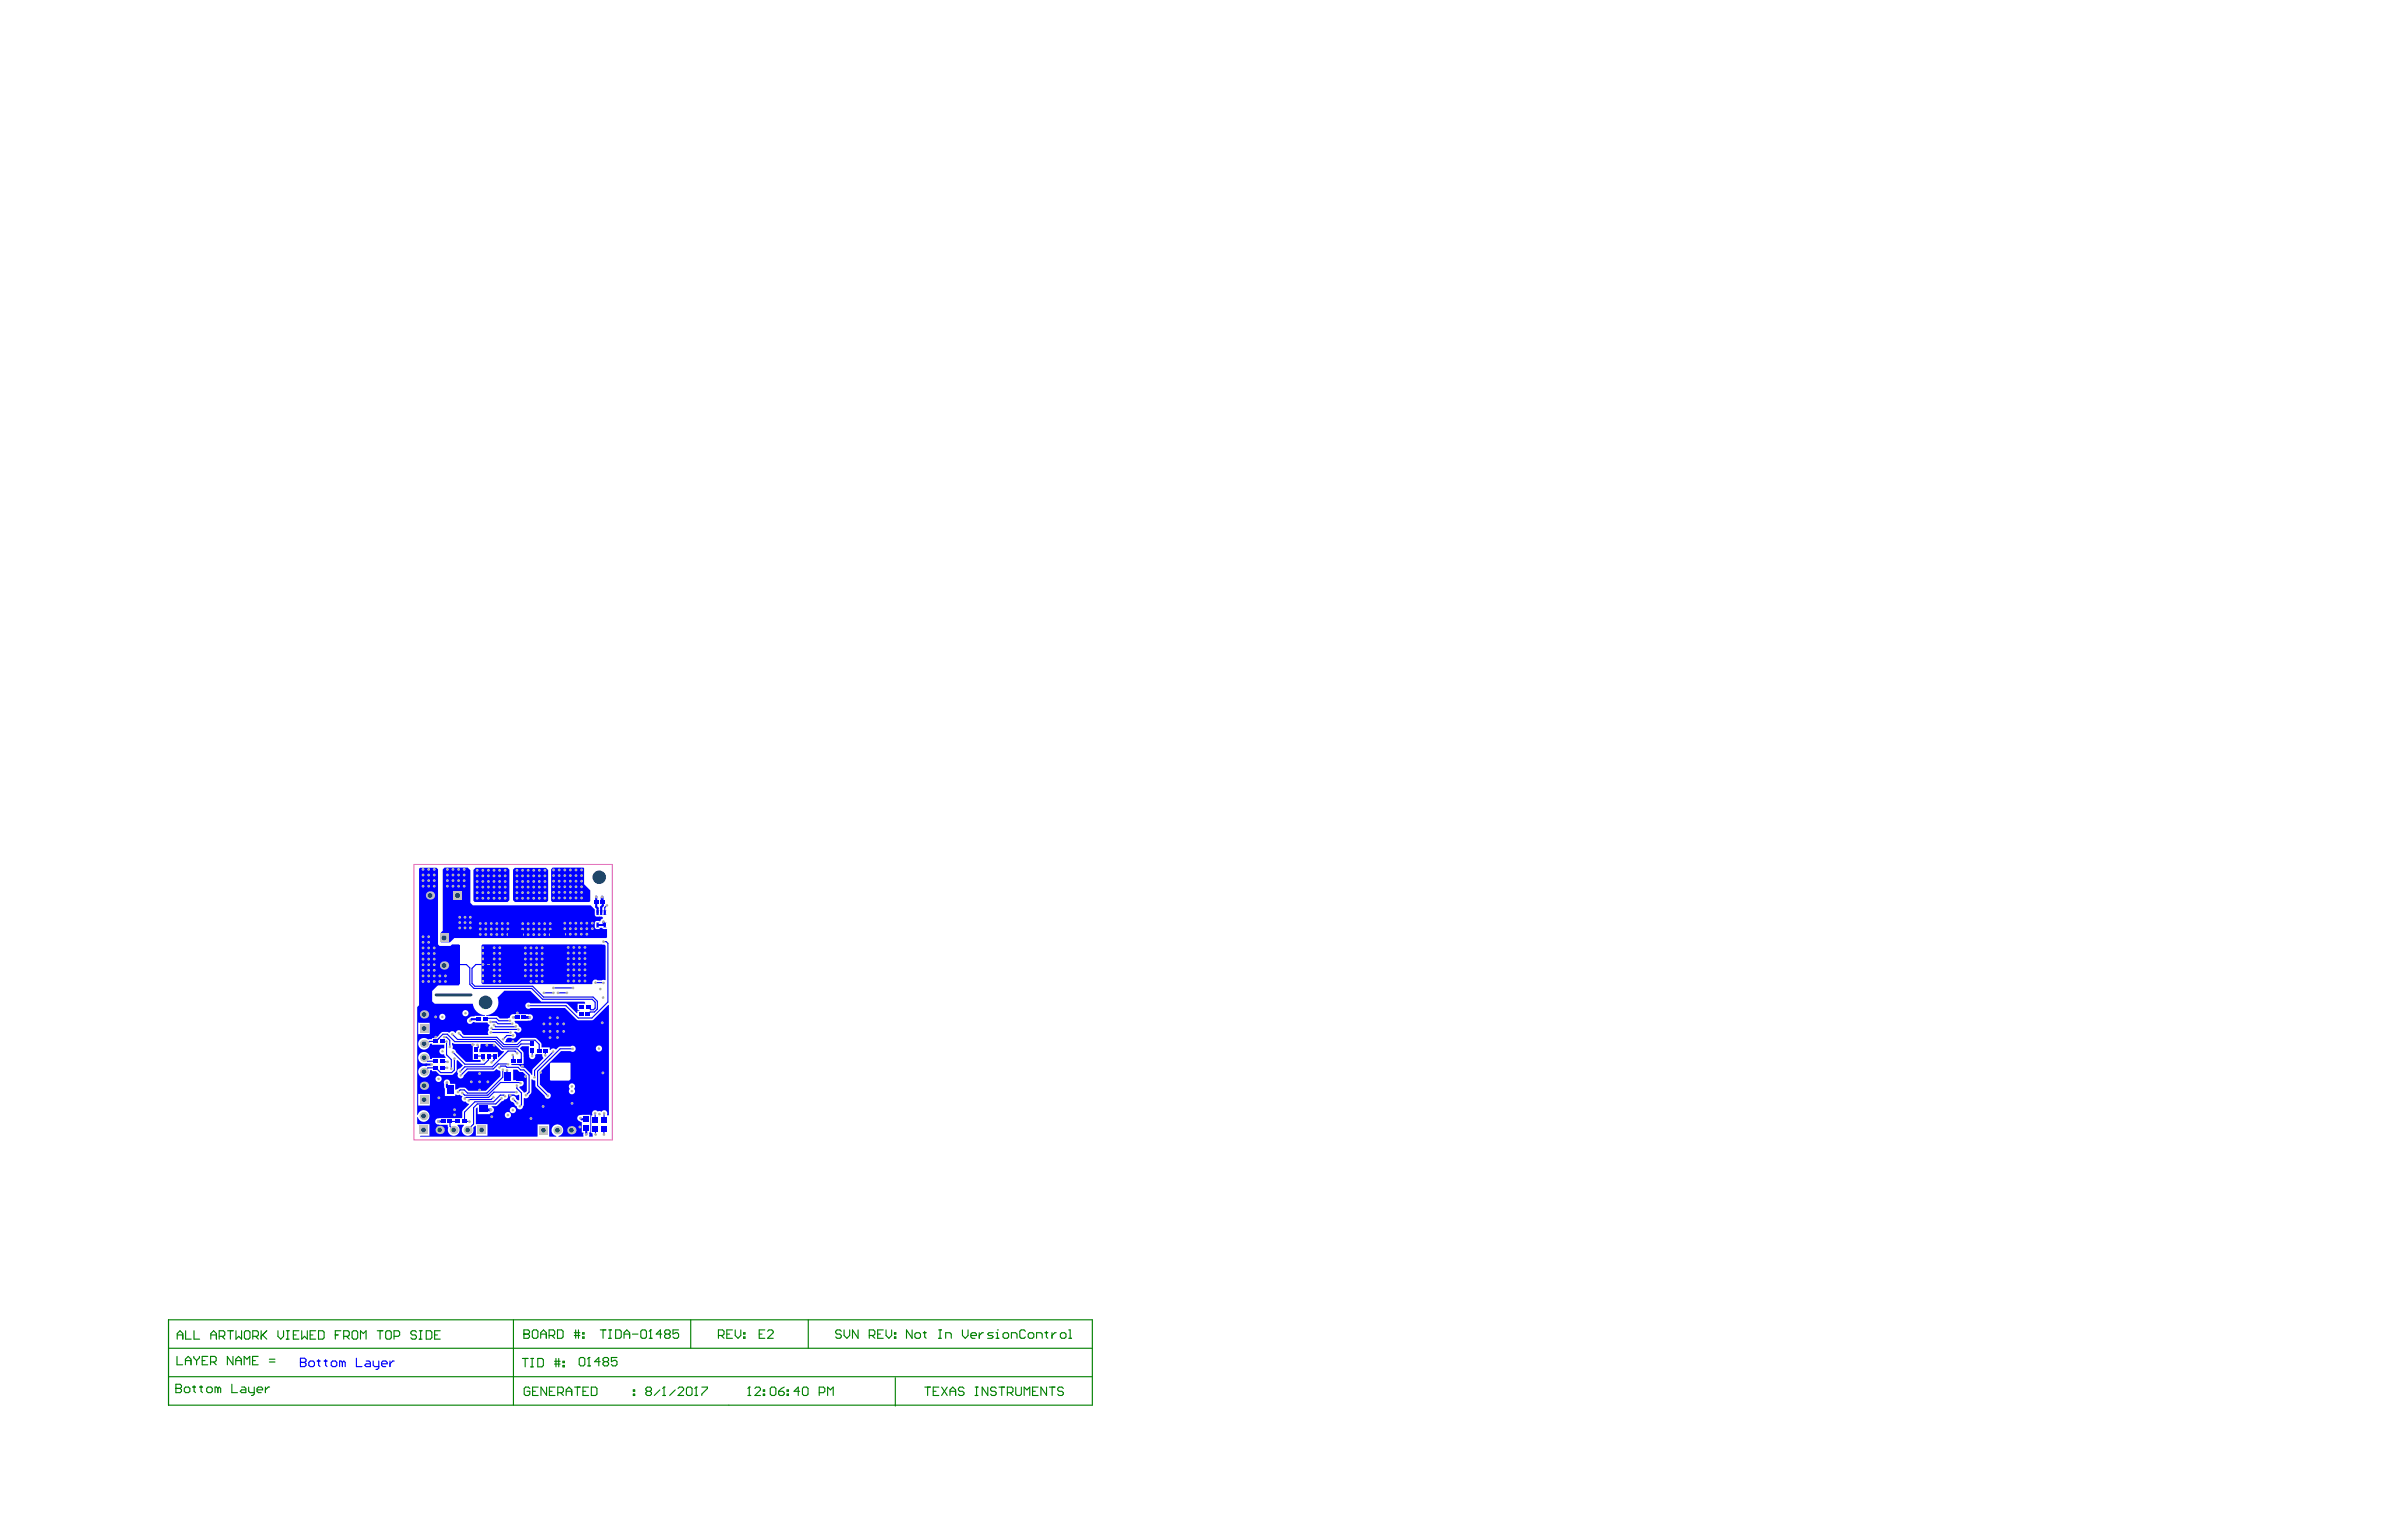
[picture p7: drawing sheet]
<svg xmlns="http://www.w3.org/2000/svg" width="432mm" height="279mm" viewBox="0 0 432 279" stroke-linecap="round" stroke-linejoin="round" font-family="sans-serif">
<path d="M75 156.7h36v50h-36z" fill="none" stroke="#e85dac" stroke-width=".18"/>
<g fill="none" stroke="#008000" stroke-width=".2">
<path d="M30.5 239.3h167.5v15.5h-167.5zM93.1 239.3v15.5M125.2 239.3v5.2M146.5 239.3v5.2M30.5 249.6h167.5M30.5 244.5h167.5M31.9 251.7h.1M31.9 251h.7l.3 .2v.3l-.3 .2 .3 .3v.3l-.3 .2h-.7zM31.9 251.7h.7M32.1 245.9v1.6h1M32.1 242.8v-1l.5-.5 .5 .5v1M32.1 242h1"/>
<path d="M33.6 247.5v-1.1l.5-.5 .5 .5v1.1M33.6 246.7h1M33.6 241.3v1.5h1.1M33.7 251.5h.5l.2 .2v.6l-.2 .2h-.5l-.3-.2v-.6zM34.9 251.5h.5M35.1 245.9v.3l.5 .5M35.2 241.3v1.5h1M35.2 251.2v1.1l.2 .2M35.6 246.7v.8M36.1 245.9v.3l-.5 .5M36.2 251.5h.5M36.5 251.2v1.1l.2 .2"/>
<path d="M36.7 246.7h.5M37.7 245.9h-1v1.6h1M37.7 251.5h.5l.3 .2v.6l-.3 .2h-.5l-.2-.2v-.6zM38.2 247h.7l.3-.3v-.5l-.3-.3h-.7v1.6M38.2 242h1M38.2 242.8v-1l.5-.5 .5 .5v1M38.7 247l.5 .5M39.5 251.7l-.3-.2h-.2v1M39.5 251.7v.8M39.5 251.7l.2-.2 .3 .2v.8M39.7 242.3h.8l.2-.3v-.5l-.2-.2h-.8v1.5M40.2 242.3l.5 .5"/>
<path d="M41.3 241.3h1M41.8 241.3v1.5M42 251v1.5h1M42.2 245.9v1.6l-1-1.6v1.6M42.7 246.7h1.1M42.7 247.5v-1.1l.5-.5 .6 .5v1.1M42.8 241.3v1.5l.5-.5 .5 .5v-1.5M43.8 251.5h.5l.3 .2v.8h-.8l-.2-.2 .2-.3h.8M44.3 247.5v-1.6l.5 .5 .5-.5v1.6M44.6 241.3h.5l.2 .2v1.1l-.2 .2h-.5l-.3-.2v-1.1zM45.1 251.5v.8l.2 .2h.8M45.8 246.7h.5"/>
<path d="M45.8 242.3h.8l.2-.3v-.5l-.2-.2h-.8v1.5M46.1 251.5v1.3l-.3 .2h-.2M46.3 242.3l.5 .5M46.6 252h1v-.3l-.2-.2h-.6l-.2 .2v.6l.2 .2h.6M46.8 245.9h-1v1.6h1M47.3 241.3v1.5M47.6 242l.8 .8M48.1 251.5v1M48.4 241.3l-1.1 1M48.8 247h1M48.8 246.4h1M48.9 251.5h-.3l-.5 .5"/>
<path d="M50.4 241.3v1l.5 .5 .5-.5v-1M51.9 242.8h.5M51.9 241.3h.5M52.2 241.3v1.5M53.2 242h.5M54.2 241.3h-1v1.5h1M54.7 241.3v1.5l.5-.5 .5 .5v-1.5M56.2 242h.5M57.2 241.3h-1v1.5h1M57.7 241.3h.8l.3 .2v1.1l-.3 .2h-.8zM60.8 242h.5M61.8 241.3h-1v1.5"/>
<path d="M62.3 242.3h.8l.2-.3v-.5l-.2-.2h-.8v1.5M62.8 242.3l.5 .5M64.1 241.3h.5l.2 .2v1.1l-.2 .2h-.5l-.3-.2v-1.1zM65.3 242.8v-1.5l.6 .5 .5-.5v1.5M68.4 241.3h1M68.9 241.3v1.5M70.2 241.3h.5l.2 .2v1.1l-.2 .2h-.5l-.3-.2v-1.1zM71.4 242.3h.8l.2-.3v-.5l-.2-.2h-.8v1.5M75.5 241.5l-.3-.2h-.5l-.2 .2v.3l.2 .2h.5l.3 .3v.3l-.3 .2h-.5l-.2-.2M76 242.8h.5M76 241.3h.5M76.3 241.3v1.5"/>
<path d="M77.3 241.3h.7l.3 .2v1.1l-.3 .2h-.7zM78.8 242h.5M79.8 241.3h-1v1.5h1M94.7 246.3h1M95 241.9h.1M95 241.1h.7l.3 .3v.2l-.3 .3 .3 .3v.2l-.3 .3h-.7zM95 241.9h.7M95.2 246.3v1.5M96 251.8l-.2-.3h-.5l-.3 .3v1l.3 .2h.5l.2-.2v-.5h-.5M96.2 246.3h.5M96.2 247.8h.5M96.5 246.3v1.5"/>
<path d="M96.5 241.4l.2-.3h.6l.2 .3v1l-.2 .3h-.6l-.2-.3zM96.5 252.3h.6M97.5 246.3h.7l.3 .3v1l-.3 .2h-.7zM97.6 251.5h-1.1v1.5h1.1M98 241.9h1M98 242.7v-1.1l.5-.5 .5 .5v1.1M99.1 251.5v1.5l-1-1.5v1.5M99.5 242.2h.8l.3-.3v-.5l-.3-.3h-.8v1.6M99.6 252.3h.5M100 242.2l.6 .5M100.5 246.8h1M100.5 247.3h1"/>
<path d="M100.6 251.5h-1v1.5h1M100.8 246.3v1.5M101.1 241.1h.7l.3 .3v1l-.3 .3h-.7zM101.1 252.5h.8l.2-.2v-.5l-.2-.3h-.8v1.5M101.3 246.3v1.5M101.6 252.5l.5 .5M102 247.6h.3v.2h-.3zM102 246.8h.3v.3h-.3zM102.6 252.3h1M102.6 253v-1l.5-.5 .5 .5v1M104.1 241.6h1M104.1 242.2h1"/>
<path d="M104.2 251.5h1M104.4 241.1v1.6M104.7 251.5v1.5M104.9 241.1v1.6M105.3 246.1h.5l.2 .3v1l-.2 .3h-.5l-.3-.3v-1zM105.6 242.4h.3v.3h-.3zM105.6 241.6h.3v.3h-.3zM105.7 252.3h.5M106.5 247.7h.5M106.7 251.5h-1v1.5h1M106.8 246.1h.1M106.8 246.1v1.6"/>
<path d="M106.8 246.1l-.3 .3M107.2 251.5h.8l.2 .3v1l-.2 .2h-.8zM108.8 246.9h-1l.7-.8v1.6M108.8 241.1h1M109.3 241.1v1.6M109.6 246.9l-.3-.3v-.2l.3-.3h.5l.2 .3v.2l-.2 .3M109.6 246.9l-.3 .3v.2l.3 .3h.5l.2-.3v-.2l-.2-.3M109.6 246.9h.5M110.3 242.7h.5M110.3 241.1h.5M110.6 241.1v1.6M111.6 241.1h.8l.2 .3v1l-.2 .3h-.8z"/>
<path d="M111.8 246.1h-1v.8l.5-.3h.3l.2 .3v.5l-.2 .3h-.5l-.3-.3M113.1 241.9h1M113.1 242.7v-1.1l.5-.5 .5 .5v1.1M114.6 241.9h1.1M114.8 252.8h.3v.2h-.3zM114.8 252h.3v.3h-.3zM116.4 241.1h.5l.3 .3v1l-.3 .3h-.5l-.2-.3v-1zM117.3 252.3l-.2-.3v-.2l.2-.3h.5l.3 .3v.2l-.3 .3M117.3 252.3l-.2 .2v.3l.2 .2h.5l.3-.2v-.3l-.3-.2M117.3 252.3h.5M117.7 242.7h.5M117.9 241.1h.1"/>
<path d="M117.9 241.1v1.6M117.9 241.1l-.2 .3M119.6 252l-1 1M120 241.9h-1l.7-.8v1.6M120.1 253h.5M120.4 251.5h.1M120.4 251.5v1.5M120.4 251.5l-.3 .3M120.7 241.9l-.2 .3v.2l.2 .3h.5l.3-.3v-.2l-.3-.3M120.7 241.9l-.2-.3v-.2l.2-.3h.5l.3 .3v.2l-.3 .3M120.7 241.9h.5M122.4 252l-1 1"/>
<path d="M122.9 251.8l.3-.3h.5l.2 .3v.2l-1 1h1M123 241.1h-1v.8l.5-.3h.3l.2 .3v.5l-.2 .3h-.5l-.3-.3M124.7 251.5h.5l.2 .3v1l-.2 .2h-.5l-.3-.2v-1zM126 253h.5M126.2 251.5h.1M126.2 251.5v1.5M126.2 251.5l-.2 .3M127.2 251.5h1v.3l-1 1v.2M130.2 242.2h.8l.2-.3v-.5l-.2-.3h-.8v1.6M130.7 242.2l.5 .5M131.8 241.9h.5M132.8 241.1h-1v1.6h1"/>
<path d="M133.3 241.1v1.1l.5 .5 .5-.5v-1.1M134.8 242.4h.3v.3h-.3zM134.8 241.6h.3v.3h-.3zM135.6 253h.5M135.8 251.5h.1M135.8 251.5v1.5M135.8 251.5l-.2 .3M136.8 251.8l.3-.3h.5l.3 .3v.2l-1.1 1h1.1M137.6 241.9h.5M138.4 252.8h.2v.2h-.2zM138.4 252h.2v.3h-.2zM138.6 241.1h-1v1.6h1"/>
<path d="M139.1 241.4l.3-.3h.5l.3 .3v.2l-1.1 1.1h1.1M139.9 251.5h.5l.2 .3v1l-.2 .2h-.5l-.3-.2v-1zM141.2 252.3h.7l.3 .2v.3l-.3 .2h-.5l-.2-.2zM142.2 251.5l-.5 .3-.5 .5M142.7 252.8h.2v.2h-.2zM142.7 252h.2v.3h-.2zM145 252.3h-1.1l.8-.8v1.5M145.5 251.8l.2-.3h.5l.3 .3v1l-.3 .2h-.5l-.2-.2zM148.5 252.5h.8l.2-.2v-.5l-.2-.3h-.8v1.5M150 253v-1.5l.5 .5 .5-.5v1.5M152.5 241.4l-.2-.3h-.6l-.2 .3v.2l.2 .3h.6l.2 .3v.2l-.2 .3h-.6l-.2-.3M153 241.1v1.1l.5 .5 .5-.5v-1.1"/>
<path d="M155.5 241.1v1.6l-1-1.6v1.6M157.6 242.2h.7l.3-.3v-.5l-.3-.3h-.7v1.6M158.1 242.2l.5 .5M159.1 241.9h.5M160.1 241.1h-1v1.6h1M160.6 241.1v1.1l.5 .5 .5-.5v-1.1M162.1 242.4h.3v.3h-.3zM162.1 241.6h.3v.3h-.3zM162.3 249.8v5.1M165.3 241.1v1.6l-1-1.6v1.6M166.1 241.6h.5l.3 .3v.5l-.3 .3h-.5l-.3-.3v-.5zM167.4 241.6h.5"/>
<path d="M167.6 241.4v1l.3 .3M167.6 251.5h1.1M168.2 251.5v1.5M169.2 252.3h.5M170.2 242.7h.5M170.2 241.1h.5M170.2 251.5h-1v1.5h1M170.4 241.1v1.6M170.7 251.5l1 1.5M171.4 242.7v-1.1h.8l.2 .3v.8M171.7 251.5l-1 1.5M172.2 252.3h1"/>
<path d="M172.2 253v-1l.5-.5 .5 .5v1M174.5 241.1v1.1l.5 .5 .5-.5v-1.1M174.7 251.8l-.2-.3h-.5l-.3 .3v.2l.3 .3h.5l.2 .2v.3l-.2 .2h-.5l-.3-.2M176 242.2h1v-.3l-.2-.3h-.6l-.2 .3v.5l.2 .3h.6M176.8 251.5h.5M176.8 253h.5M177 251.5v1.5M177.5 241.6v1.1M178.3 241.6h-.3l-.5 .6M179.1 251.5v1.5l-1.1-1.5v1.5M180 241.6h-.7l-.3 .3 .3 .3h.5l.2 .2-.2 .3h-.8M180.6 242.7h.5"/>
<path d="M180.6 241.6h.2v1.1M180.6 251.8l-.3-.3h-.5l-.2 .3v.2l.2 .3h.5l.3 .2v.3l-.3 .2h-.5l-.2-.2M180.8 241.1h.1M181.1 251.5h1M181.6 251.5v1.5M182.1 241.6h.5l.2 .3v.5l-.2 .3h-.5l-.3-.3v-.5zM182.6 252.5h.8l.2-.2v-.5l-.2-.3h-.8v1.5M183.1 252.5l.5 .5M183.3 242.7v-1.1h.8l.3 .3v.8M184.1 251.5v1.3l.3 .2h.5l.2-.2v-1.3M185.7 253v-1.5l.5 .5 .5-.5v1.5M185.9 241.4l-.3-.3h-.5l-.2 .3v1l.2 .3h.5l.3-.3"/>
<path d="M186.6 241.6h.5l.3 .3v.5l-.3 .3h-.5l-.2-.3v-.5zM187.2 252.3h.5M187.9 242.7v-1.1h.8l.2 .3v.8M188.2 251.5h-1v1.5h1M189.4 241.6h.5M189.7 241.4v1l.2 .3M189.7 251.5v1.5l-1-1.5v1.5M190.2 251.5h1M190.7 241.6v1.1M190.7 251.5v1.5M191.5 241.6h-.3l-.5 .6M192.5 241.6h.5l.2 .3v.5l-.2 .3h-.5l-.3-.3v-.5z"/>
<path d="M192.8 251.8l-.3-.3h-.5l-.3 .3v.2l.3 .3h.5l.3 .2v.3l-.3 .2h-.5l-.3-.2M193.7 242.7h.5M193.7 241.1h.3v1.6"/>
</g>
<g fill="#00f">
<path d="M87.2 189.3h2.4l1.2 1.2 .5 .1 .1 .1-1 1h-.1v-.9h-3.4v-.5l.2-.2z"/>
<path d="M93 193.9h.8a.91 .91 0 0 0 1 .5l.7 .7v2.7l-.2 .2-.4 .1-.8-.9 .1-.2a.59 .59 0 0 0 .7-.5 .59 .59 0 0 0-.7-.6h-1.2z"/>
<path d="M81.9 189.1l.5 .2h3.5l.1 .2-.3 .1v2.6h1.4v.3h-2.7l-1.7-1.7a.56 .56 0 0 0-.6-.6z"/>
<path d="M76 177.7l3.5 .1v.7l-1.2 1.2v1.9l1.3 1.2v4.9l-.5 .4h-2.9l-.2-.2v-.4h1.9v-2.1h-1.9z"/>
<path d="M76.2 157.3h2.9l.3 .3v13.6l.3 .3h2l.2-.3 1.4 .1v7.2l-.2 .2h-6.3l-.8-.9v-20.3z"/>
<path d="M100.2 157.3h5.6l.1 .1v2.9l1.1 1.1v2l-.2 .2h-6.7l-.2-.3v-5.7z"/>
<path d="M93.3 157.4h5.7l.4 .4v5.5l-.3 .3h-5.7l-.4-.4v-5.5z"/>
<path d="M94.6 189.7h1.3v1.6a.56 .56 0 0 0 .6 .8 .56 .56 0 0 0 .5-.8l.2-.2h1l.3 .8-1.9 1.9-.1 1.1h-.2l-1.2-1.3a.91 .91 0 0 1-1-.5l-1.4-.1v-.1h2.2v-2.1l-.7-.7z"/>
<path d="M87.5 171.2l22.1 .1 .2 .2v6.2l-.4-.1a1.42 1.42 0 0 1-1.2 0 .56 .56 0 0 0-.6 .1 .56 .56 0 0 0-.2 .6l-.1 .1h-19.8l-.2-.2v-6.8z"/>
<path d="M80.6 157.3h4.2l.5 .5v5.9l.4 .5h21.4l.7 .7v.9a.63 .63 0 0 0 .9 .4h.4l.2 .2-.5 .6a.69 .69 0 0 0-1 .3v.8a.55 .55 0 0 0 .5 .4 .55 .55 0 0 0 .5-.3l1.2 .3v1.4l-.1 .2h-27.5l-.8 .8h-1.7v-1.8l.4-.3v-11.2z"/>
<path d="M86.2 157.3h5.8l.3 .4v5.5l-.3 .4h-6l-.2-.3v-5.6z"/>
<path d="M76.2 182h9.5a2.29 2.29 0 0 0 2.2 2.1v.1l-2.4 .1a1.03 1.03 0 0 0-.8 1 .57 .57 0 0 0 .5 .4 .57 .57 0 0 0 .5-.4l2.7 .1 .4 .6-.2 .2v.6a.55 .55 0 0 0-.1 .7v.2h-4.4l-.4-.6a.57 .57 0 0 0-.6-.3 .57 .57 0 0 0-.5 .5l-.2-.2a.78 .78 0 0 0-1 .1l-.3-.1h-1l-1.1 1.1h-.7v.2l-.7 .1-.2-.2a1.06 1.06 0 0 0-1.5 .5 1.06 1.06 0 0 0 .7 1.5 1.06 1.06 0 0 0 1.3-1l.4-.1v.2h2.2v.6l-.1 .1a.57 .57 0 0 0-.8 .5 .57 .57 0 0 0 .8 .6l.4 .5-.1 .1h-2.4v.2l-.4-.1a1.07 1.07 0 0 0-1.2-1.1 1.07 1.07 0 0 0-.9 1.4 1.07 1.07 0 0 0 1.5 .6h1v.4l-1 .1a1.06 1.06 0 0 0-1.5 .7 1.06 1.06 0 0 0 1 1.4 1.06 1.06 0 0 0 1.1-1.2l.4-.2v.2h.7l.9 .7h2.1l.8-.7v-1.9l.2-.1 .9 1-.5 .5a.56 .56 0 0 0-.5 .4 .56 .56 0 0 0 .1 .6 .56 .56 0 0 0 .3 .8 .56 .56 0 0 0 .8-.5l.7-.8h4.6l.6-.3 .6 .2 .1 .2v.8l-2.6 2.7h-3.2l-.7-.6h-.9l-.7 .4h-.1v-1.1h-.8l-.1-.1a.56 .56 0 0 0-.7-.7 .56 .56 0 0 0-.4 .8l.1 2.2h1.9v-.2l.5 .1 .3-.1 .5 .2-.1 .3a.56 .56 0 0 0 .1 .6 .56 .56 0 0 0 .6 .1l.6 .5-1.2 1.3-.1 1.2h-4a.63 .63 0 0 0-.8 .6 .63 .63 0 0 0 .8 .6h1.5l.1 .6a1.06 1.06 0 0 0 .5 1.3 1.06 1.06 0 0 0 1.3-.3 1.06 1.06 0 0 0-.2-1.4l.1-.2h1.1v.2a1.06 1.06 0 0 0-.2 1.4 1.06 1.06 0 0 0 1.4 .3 1.06 1.06 0 0 0 .5-1.3l.3-.4 .2 .1v1.7h2.1v-2.1h-2.1v-2.8l.2-.2 .1 .1v1.1h2.2v-.2h.2a.56 .56 0 0 0 .5-.5 .56 .56 0 0 0-.4-.6v-.1l.9-.1 1.4-1.2a.67 .67 0 0 0 .7-.9l1.1 .1a.55 .55 0 0 0 .8 0h.1v1h-.3l-.2-.3a.57 .57 0 0 0-.6-.5 .57 .57 0 0 0-.6 .5 .57 .57 0 0 0 .6 .6l.4 .6 .3 .2a.58 .58 0 0 0 .5 .6 .58 .58 0 0 0 .6-.6l.1-.3v-1.2l.4 .1a.56 .56 0 0 0 .6-.6l.4-.6v-2.3h.2l.5 .3 .2 1.1 1.5 1.6a.57 .57 0 0 0 .6 .5 .57 .57 0 0 0 .6-.5 .57 .57 0 0 0-.6-.6l-1.4-1.4v-2.3l3.8-3.8h1.7a.57 .57 0 0 0 .8 0 .57 .57 0 0 0 0-.8 .57 .57 0 0 0-.8 0h-1.9l-.7 .5-.1-.1a.56 .56 0 0 0-.9 .2h-.1v-.5h-1.5l-.1-.7-1-1h-2.7l-.8 .8h-2l.2-.5a.95 .95 0 0 1 1.2-.2 .59 .59 0 0 0 .6-.5 .59 .59 0 0 0-.4-.6l.4-.1a.56 .56 0 0 0 .9-.2 .56 .56 0 0 0-.4-.8l-.2-.4-.5-.1-.1-.5h2.4a.63 .63 0 0 0 .9-.6 .63 .63 0 0 0-.9-.6h-2.6a.59 .59 0 0 0-.7 .6l-.3 .2h-1.5l-.5-.4-2-.1v-.1a2.32 2.32 0 0 0 2.1-3.2l1.2-1.3h4.7l2 2h7.8l.2 .4h-1.4v1.2h.4l-.1 .1h-.3v.4h-.2l-1.7-1.7-6.6-.1-.2-.1a.57 .57 0 0 0-.8 .7 .57 .57 0 0 0 1 .3h6.2l2.3 2.2h2.6l.3-.1 2.7-2.7h.1v20h-.3v-.1a.56 .56 0 0 0-.3-.7 .56 .56 0 0 0-.8 .2l-.3-.2-.3 .2a.56 .56 0 0 0-.8-.2 .56 .56 0 0 0-.2 .7l-.2 .2v3.2l.2 .1v.5h-.6v-.1v-.7h.2v-3.2l-1.7 .1a.61 .61 0 0 0-.7 .5 .61 .61 0 0 0 .6 .7h.3v1.9h.3l-.1 .8h-4.5l.1-.1a1.06 1.06 0 0 0 .6-1.7 1.06 1.06 0 0 0-1.7 .1 1.06 1.06 0 0 0 .6 1.6v.1h-1.2v-2.2h-2.2v2.2h-21.2v-.2h1.6v-2.1h-2.2v-1.2l.2-.1a1.06 1.06 0 0 0 1.6 .7 1.06 1.06 0 0 0 0-1.7 1.06 1.06 0 0 0-1.6 .6h-.2v-19.5zM83.8 183.7a.57 .57 0 0 0 1.1 0 .57 .57 0 0 0-1.1 0zM79.6 184.4a.6 .6 0 0 0 1.2 0 .6 .6 0 0 0-1.2 0zM75.8 185.4v2.1h2.1v-2.1zM108 190.1a.57 .57 0 0 0 1.1 0 .57 .57 0 0 0-1.1 0zM99.9 192.7l-.2 .1v3l.1 .1h3.4l.2-.2v-2.9l-.1-.1zM78.9 195.6a.6 .6 0 0 0 1.2 0 .6 .6 0 0 0-1.2 0zM103.3 196.6a.64 .64 0 0 0 0 .9 .58 .58 0 0 0 0 .8 .58 .58 0 0 0 .9-.1 .58 .58 0 0 0-.1-.8 .57 .57 0 0 0 0-.8 .57 .57 0 0 0-.8 0zM75.8 198.3v2.2h2.1v-2.2zM92.4 201.3a.57 .57 0 0 0 1.1 0 .57 .57 0 0 0-1.1 0zM91.5 202.2a.57 .57 0 0 0 1.1 0 .57 .57 0 0 0-1.1 0z"/>
</g>
<path d="M77.5 192.4h1.5M77.6 193.6h1.4M79 188.8h-1.2l-.4 .5" fill="none" stroke="#00f" stroke-width=".2"/>
<path d="M79.5 203.3h.1M79.5 203.3h.9" fill="none" stroke="#00f" stroke-width=".38"/>
<circle cx="79.6" cy="199" r=".25" fill="#00f"/>
<path d="M81 196.3v.8" fill="none" stroke="#00f" stroke-width=".38"/>
<g fill="none" stroke="#00f" stroke-width=".2">
<path d="M84.6 174.9l.6 .6M85.6 178.3l.5 .5M79.4 188.4v.1M79.5 188.3l-.1 .1M80.2 193.6h.9M80.2 192.4l.9 .1M80.2 188.8h.1M80.2 188.8h.7M80.3 187.5h.8M80.5 188.1h.4M81.8 192.1v1.7M82.4 194l-.5 .5"/>
<path d="M83.4 197.6h.8M83.4 194.3h.1M83.8 198.2l.4 .4M84.5 199l-.3 .2M85.1 199.4l-.1 .1M86.5 189.4v.1M86.6 189.5l.1 .1M87.5 192.1l.2 .1M88.6 192.2l-.8 .8M81.6 204.2l.6 .7M81.6 203.3h1.4M83 203.3h.1"/>
<path d="M84.2 203.3l.9 .1M86.5 200.2l-.7 .6"/>
</g>
<path d="M87.6 190.3h1M87.7 203.1h.1M87.7 201.1l.2 .1h1.1M88.5 202.5l-.8 .8" fill="none" stroke="#00f" stroke-width=".51"/>
<circle cx="88.6" cy="190.3" r=".25" fill="#00f"/>
<g fill="none" stroke="#00f" stroke-width=".2">
<path d="M83 174.9h1.6M85.2 175.5v3l.7 .7h10.5l2 2h9l.5 .5v1.1l-.3 .3h-.5l-.5-.5M86.1 178.8h10.5l1.9 2h9l.8 .8v1.3l-.6 .6h-.7l-.4 .4M88.6 174.9h-2.3l-.7 .7v2.7M98.6 180h.1M100.3 179.1h3.6M107.9 178.2h1.6h-.1M109.4 170.7h.5l.3 .3v10.7l-2.9 2.9h-2.5l-2.2-2.2h-6.8M110 164.2l-.4 .4v.9M76.9 189.3h.5M76.9 191.8l.6 .6M77.6 193.6l-.7 .7"/>
<path d="M79 193.6l.9 .9h2M79.4 188.5l-.4 .3M80.3 187.5l-.8 .8M80.9 188.1l.6 .5v1.2M80.9 188.8v2.5l.9 .8M81.1 187.5l1.3 1.4h7.3l1.4 1.3h2.6l.8 .7v1.1l-.3 .3M82 187.5l.9 1h7l1.3 1.3h2.7l.5-.5h2.1M82.1 190.8l2.2 2.2h3.5M82.4 191.9v2.1M83.2 187.4l.7 .7h6.2l1.3 1.3h2.4l.8-.8h2.4l.8 .8v1.1M83.4 197.6l-.4 .4M86.3 191.5h1.2"/>
<path d="M86.7 189.6v.3l-.4 .4M87.5 191.5v.6M87.9 184.8l.2-.2h1.9l.4 .5h2M88.6 192.2v-.7h1.1v.6l-.6 .5M88.9 185.3h1l.4 .3h2.6M89 187.2h.1M89.1 186.4l.2 .3h4.8M89.4 198.9l-.4 .5h-3.9M89.5 185.9l.4 .3 3.6-.1M89.7 190.3h.1M90.5 193.5l.3-.2h.9l.2 .2h2l.5 .5h.6l.9 .9v3.1l-.6 .6M90.9 199.1l-1 1.1h-3.4"/>
<path d="M91.1 193.9v1.4l-2.8 2.9h-3.6l-.5-.6M91.6 198.8l-.3-.2h-.6l-1.2 1.2h-3.4l-1.9 1.8v1.7M92.1 193l-1.8-.1-.9 .9h-4.7l-1.2 1.2M92.5 187.2h-3.6M92.9 191.3l.1 .1v.9M93 187.8h-1.1l-.7 .6M93 199.3l.8 .7M93.6 198.1l-4.1-.1-.9 1h-4.1M93.7 196.8v.5l.8 .9v2.1l-.3 .3M93.8 191l-.4-.4h-1.3l-2.9 2.8h-4.9l-.9 .9M94.4 196.4l-.2-.1h-3.5l-2.3 2.3h-4.2M96 184.5h.1"/>
<path d="M96.5 190.5v1M98.6 180h1.7M99 190.5l-.1 .9M99.6 192.1h.1M100.3 190.6l-3.4 3.5v1.2M101.1 180h1.7M103.8 190.2h-2.3l-4 4v2.6l1.8 1.9M81.6 203.3v.9M85.8 200.8v3l-1 1.1M107.9 201.9v1.1v.1M108 204.6v1.1M109.5 204.7v1"/>
<path d="M109.5 205.7h.1M109.5 204.6v.1M109.5 201.9v1.1M54.5 247h.1M54.5 246.3h.7l.3 .2v.3l-.3 .2 .3 .3v.2l-.3 .3h-.7zM54.5 247h.7M56.2 246.8h.5l.3 .2v.5l-.3 .3h-.5l-.2-.3v-.5zM57.5 246.8h.5M57.8 246.5v1l.2 .3M58.8 246.8h.5M59 246.5v1l.3 .3M60.3 246.8h.5l.3 .2v.5l-.3 .3h-.5l-.3-.3v-.5z"/>
<path d="M62.1 247l-.3-.2h-.2v1M62.1 247v.8M62.1 247l.2-.2 .3 .2v.8M64.6 246.3v1.5h1M66.4 246.8h.5l.2 .2v.8h-.7l-.3-.3 .3-.2h.7M67.6 246.8v.7l.3 .3h.8M68.7 246.8v1.2l-.3 .3h-.2M69.2 247.3h1v-.3l-.3-.2h-.5l-.2 .2v.5l.2 .3h.5M70.7 246.8v1M71.5 246.8h-.3l-.5 .5"/>
</g>
<path d="M89.6 189.5l.1 .8" fill="none" stroke="#00f" stroke-width=".3"/>
<path d="M108.1 162.6v1.8l.2 .3v.8M109.3 163.5v.7l-.3 .3v1M109.4 167.1l.2 .6h-1.3M81 197.1l.6 .5M86.7 184.8h-1.2l-.3 .3M91.9 194.1v.8l.2 .2M93 188.8v.1M93 184.5h.8M105.2 202.7l.2 .2h.8M106.2 204.5l.1 1.2" fill="none" stroke="#00f" stroke-width=".38"/>
<path d="M109.2 162.6v.8l.1 .1M79.6 197.6v1.4M88.6 190.3h1.1M94.1 195.1l.1 .1h1.1M95 184.5h1M88.5 202.5h.6" fill="none" stroke="#00f" stroke-width=".51"/>
<circle cx="106.3" cy="205.7" r=".25" fill="#c0c0c0"/>
<circle cx="106.3" cy="205.7" r=".13" fill="#a6968d"/>
<circle cx="99.7" cy="187" r=".25" fill="#c0c0c0"/>
<circle cx="99.7" cy="187" r=".1" fill="#a6968d"/>
<circle cx="98.6" cy="187" r=".25" fill="#c0c0c0"/>
<circle cx="98.6" cy="187" r=".1" fill="#a6968d"/>
<circle cx="99.7" cy="188.1" r=".25" fill="#c0c0c0"/>
<circle cx="99.7" cy="188.1" r=".1" fill="#a6968d"/>
<circle cx="99.7" cy="184.5" r=".25" fill="#c0c0c0"/>
<circle cx="99.7" cy="184.5" r=".1" fill="#a6968d"/>
<circle cx="98.6" cy="185.7" r=".25" fill="#c0c0c0"/>
<circle cx="98.6" cy="185.7" r=".1" fill="#a6968d"/>
<circle cx="99.7" cy="185.7" r=".25" fill="#c0c0c0"/>
<circle cx="99.7" cy="185.7" r=".1" fill="#a6968d"/>
<circle cx="101.1" cy="184.5" r=".25" fill="#c0c0c0"/>
<circle cx="101.1" cy="184.5" r=".1" fill="#a6968d"/>
<circle cx="102.2" cy="185.7" r=".25" fill="#c0c0c0"/>
<circle cx="102.2" cy="185.7" r=".1" fill="#a6968d"/>
<circle cx="101.1" cy="185.7" r=".25" fill="#c0c0c0"/>
<circle cx="101.1" cy="185.7" r=".1" fill="#a6968d"/>
<circle cx="101.1" cy="188.1" r=".25" fill="#c0c0c0"/>
<circle cx="101.1" cy="188.1" r=".1" fill="#a6968d"/>
<circle cx="102.2" cy="187" r=".25" fill="#c0c0c0"/>
<circle cx="102.2" cy="187" r=".1" fill="#a6968d"/>
<circle cx="101.1" cy="187" r=".25" fill="#c0c0c0"/>
<circle cx="101.1" cy="187" r=".1" fill="#a6968d"/>
<circle cx="88.4" cy="196.2" r=".25" fill="#c0c0c0"/>
<circle cx="88.4" cy="196.2" r=".1" fill="#a6968d"/>
<circle cx="86.9" cy="194.7" r=".25" fill="#c0c0c0"/>
<circle cx="86.9" cy="194.7" r=".1" fill="#a6968d"/>
<circle cx="86.9" cy="196.2" r=".25" fill="#c0c0c0"/>
<circle cx="86.9" cy="196.2" r=".1" fill="#a6968d"/>
<circle cx="85.4" cy="196.2" r=".25" fill="#c0c0c0"/>
<circle cx="85.4" cy="196.2" r=".1" fill="#a6968d"/>
<circle cx="86.9" cy="197.7" r=".25" fill="#c0c0c0"/>
<circle cx="86.9" cy="197.7" r=".1" fill="#a6968d"/>
<circle cx="107.4" cy="168.4" r=".25" fill="#c0c0c0"/>
<circle cx="107.4" cy="168.4" r=".1" fill="#a6968d"/>
<circle cx="107.4" cy="169.4" r=".25" fill="#c0c0c0"/>
<circle cx="107.4" cy="169.4" r=".1" fill="#a6968d"/>
<circle cx="107.4" cy="167.4" r=".25" fill="#c0c0c0"/>
<circle cx="107.4" cy="167.4" r=".1" fill="#a6968d"/>
<circle cx="105.4" cy="167.4" r=".25" fill="#c0c0c0"/>
<circle cx="105.4" cy="167.4" r=".1" fill="#a6968d"/>
<circle cx="106.4" cy="167.4" r=".25" fill="#c0c0c0"/>
<circle cx="106.4" cy="167.4" r=".1" fill="#a6968d"/>
<circle cx="103.4" cy="167.4" r=".25" fill="#c0c0c0"/>
<circle cx="103.4" cy="167.4" r=".1" fill="#a6968d"/>
<circle cx="104.4" cy="167.4" r=".25" fill="#c0c0c0"/>
<circle cx="104.4" cy="167.4" r=".1" fill="#a6968d"/>
<circle cx="102.4" cy="167.4" r=".25" fill="#c0c0c0"/>
<circle cx="102.4" cy="167.4" r=".1" fill="#a6968d"/>
<circle cx="102.4" cy="168.4" r=".25" fill="#c0c0c0"/>
<circle cx="102.4" cy="168.4" r=".1" fill="#a6968d"/>
<circle cx="104.4" cy="168.4" r=".25" fill="#c0c0c0"/>
<circle cx="104.4" cy="168.4" r=".1" fill="#a6968d"/>
<circle cx="103.4" cy="168.4" r=".25" fill="#c0c0c0"/>
<circle cx="103.4" cy="168.4" r=".1" fill="#a6968d"/>
<circle cx="106.4" cy="168.4" r=".25" fill="#c0c0c0"/>
<circle cx="106.4" cy="168.4" r=".1" fill="#a6968d"/>
<circle cx="105.4" cy="168.4" r=".25" fill="#c0c0c0"/>
<circle cx="105.4" cy="168.4" r=".1" fill="#a6968d"/>
<circle cx="102.4" cy="169.4" r=".25" fill="#c0c0c0"/>
<circle cx="102.4" cy="169.4" r=".1" fill="#a6968d"/>
<circle cx="104.4" cy="169.4" r=".25" fill="#c0c0c0"/>
<circle cx="104.4" cy="169.4" r=".1" fill="#a6968d"/>
<circle cx="103.4" cy="169.4" r=".25" fill="#c0c0c0"/>
<circle cx="103.4" cy="169.4" r=".1" fill="#a6968d"/>
<circle cx="106.4" cy="169.4" r=".25" fill="#c0c0c0"/>
<circle cx="106.4" cy="169.4" r=".1" fill="#a6968d"/>
<circle cx="105.4" cy="169.4" r=".25" fill="#c0c0c0"/>
<circle cx="105.4" cy="169.4" r=".1" fill="#a6968d"/>
<circle cx="97.7" cy="169.5" r=".25" fill="#c0c0c0"/>
<circle cx="97.7" cy="169.5" r=".1" fill="#a6968d"/>
<circle cx="98.7" cy="169.5" r=".25" fill="#c0c0c0"/>
<circle cx="98.7" cy="169.5" r=".1" fill="#a6968d"/>
<circle cx="95.7" cy="169.5" r=".25" fill="#c0c0c0"/>
<circle cx="95.7" cy="169.5" r=".1" fill="#a6968d"/>
<circle cx="96.7" cy="169.5" r=".25" fill="#c0c0c0"/>
<circle cx="96.7" cy="169.5" r=".1" fill="#a6968d"/>
<circle cx="94.7" cy="169.5" r=".25" fill="#c0c0c0"/>
<circle cx="94.7" cy="169.5" r=".1" fill="#a6968d"/>
<circle cx="97.7" cy="168.5" r=".25" fill="#c0c0c0"/>
<circle cx="97.7" cy="168.5" r=".1" fill="#a6968d"/>
<circle cx="98.7" cy="168.5" r=".25" fill="#c0c0c0"/>
<circle cx="98.7" cy="168.5" r=".1" fill="#a6968d"/>
<circle cx="95.7" cy="168.5" r=".25" fill="#c0c0c0"/>
<circle cx="95.7" cy="168.5" r=".1" fill="#a6968d"/>
<circle cx="96.7" cy="168.5" r=".25" fill="#c0c0c0"/>
<circle cx="96.7" cy="168.5" r=".1" fill="#a6968d"/>
<circle cx="94.7" cy="168.5" r=".25" fill="#c0c0c0"/>
<circle cx="94.7" cy="168.5" r=".1" fill="#a6968d"/>
<circle cx="94.7" cy="167.5" r=".25" fill="#c0c0c0"/>
<circle cx="94.7" cy="167.5" r=".1" fill="#a6968d"/>
<circle cx="96.7" cy="167.5" r=".25" fill="#c0c0c0"/>
<circle cx="96.7" cy="167.5" r=".1" fill="#a6968d"/>
<circle cx="95.7" cy="167.5" r=".25" fill="#c0c0c0"/>
<circle cx="95.7" cy="167.5" r=".1" fill="#a6968d"/>
<circle cx="98.7" cy="167.5" r=".25" fill="#c0c0c0"/>
<circle cx="98.7" cy="167.5" r=".1" fill="#a6968d"/>
<circle cx="97.7" cy="167.5" r=".25" fill="#c0c0c0"/>
<circle cx="97.7" cy="167.5" r=".1" fill="#a6968d"/>
<circle cx="99.7" cy="167.5" r=".25" fill="#c0c0c0"/>
<circle cx="99.7" cy="167.5" r=".1" fill="#a6968d"/>
<circle cx="99.7" cy="169.5" r=".25" fill="#c0c0c0"/>
<circle cx="99.7" cy="169.5" r=".1" fill="#a6968d"/>
<circle cx="99.7" cy="168.5" r=".25" fill="#c0c0c0"/>
<circle cx="99.7" cy="168.5" r=".1" fill="#a6968d"/>
<circle cx="92.1" cy="168.4" r=".25" fill="#c0c0c0"/>
<circle cx="92.1" cy="168.4" r=".1" fill="#a6968d"/>
<circle cx="92.1" cy="169.4" r=".25" fill="#c0c0c0"/>
<circle cx="92.1" cy="169.4" r=".1" fill="#a6968d"/>
<circle cx="92.1" cy="167.4" r=".25" fill="#c0c0c0"/>
<circle cx="92.1" cy="167.4" r=".1" fill="#a6968d"/>
<circle cx="90.1" cy="167.4" r=".25" fill="#c0c0c0"/>
<circle cx="90.1" cy="167.4" r=".1" fill="#a6968d"/>
<circle cx="91.1" cy="167.4" r=".25" fill="#c0c0c0"/>
<circle cx="91.1" cy="167.4" r=".1" fill="#a6968d"/>
<circle cx="88.1" cy="167.4" r=".25" fill="#c0c0c0"/>
<circle cx="88.1" cy="167.4" r=".1" fill="#a6968d"/>
<circle cx="89.1" cy="167.4" r=".25" fill="#c0c0c0"/>
<circle cx="89.1" cy="167.4" r=".1" fill="#a6968d"/>
<circle cx="87.1" cy="167.4" r=".25" fill="#c0c0c0"/>
<circle cx="87.1" cy="167.4" r=".1" fill="#a6968d"/>
<circle cx="87.1" cy="168.4" r=".25" fill="#c0c0c0"/>
<circle cx="87.1" cy="168.4" r=".1" fill="#a6968d"/>
<circle cx="89.1" cy="168.4" r=".25" fill="#c0c0c0"/>
<circle cx="89.1" cy="168.4" r=".1" fill="#a6968d"/>
<circle cx="88.1" cy="168.4" r=".25" fill="#c0c0c0"/>
<circle cx="88.1" cy="168.4" r=".1" fill="#a6968d"/>
<circle cx="91.1" cy="168.4" r=".25" fill="#c0c0c0"/>
<circle cx="91.1" cy="168.4" r=".1" fill="#a6968d"/>
<circle cx="90.1" cy="168.4" r=".25" fill="#c0c0c0"/>
<circle cx="90.1" cy="168.4" r=".1" fill="#a6968d"/>
<circle cx="87.1" cy="169.4" r=".25" fill="#c0c0c0"/>
<circle cx="87.1" cy="169.4" r=".1" fill="#a6968d"/>
<circle cx="89.1" cy="169.4" r=".25" fill="#c0c0c0"/>
<circle cx="89.1" cy="169.4" r=".1" fill="#a6968d"/>
<circle cx="88.1" cy="169.4" r=".25" fill="#c0c0c0"/>
<circle cx="88.1" cy="169.4" r=".1" fill="#a6968d"/>
<circle cx="91.1" cy="169.4" r=".25" fill="#c0c0c0"/>
<circle cx="91.1" cy="169.4" r=".1" fill="#a6968d"/>
<circle cx="90.1" cy="169.4" r=".25" fill="#c0c0c0"/>
<circle cx="90.1" cy="169.4" r=".1" fill="#a6968d"/>
<circle cx="85.7" cy="189.4" r=".25" fill="#c0c0c0"/>
<circle cx="85.7" cy="189.4" r=".13" fill="#a6968d"/>
<circle cx="85.3" cy="167.3" r=".25" fill="#c0c0c0"/>
<circle cx="85.3" cy="167.3" r=".1" fill="#a6968d"/>
<circle cx="85.3" cy="168.2" r=".25" fill="#c0c0c0"/>
<circle cx="85.3" cy="168.2" r=".1" fill="#a6968d"/>
<circle cx="84.3" cy="167.3" r=".25" fill="#c0c0c0"/>
<circle cx="84.3" cy="167.3" r=".1" fill="#a6968d"/>
<circle cx="84.3" cy="168.2" r=".25" fill="#c0c0c0"/>
<circle cx="84.3" cy="168.2" r=".1" fill="#a6968d"/>
<circle cx="88.9" cy="185.3" r=".25" fill="#c0c0c0"/>
<circle cx="88.9" cy="185.3" r=".13" fill="#a6968d"/>
<circle cx="88.6" cy="177.9" r=".25" fill="#c0c0c0"/>
<circle cx="88.6" cy="177.9" r=".1" fill="#a6968d"/>
<circle cx="90.6" cy="177.9" r=".25" fill="#c0c0c0"/>
<circle cx="90.6" cy="177.9" r=".1" fill="#a6968d"/>
<circle cx="87.6" cy="177.9" r=".25" fill="#c0c0c0"/>
<circle cx="87.6" cy="177.9" r=".1" fill="#a6968d"/>
<circle cx="108.8" cy="179.3" r=".25" fill="#c0c0c0"/>
<circle cx="108.8" cy="179.3" r=".13" fill="#a6968d"/>
<circle cx="103" cy="177.9" r=".25" fill="#c0c0c0"/>
<circle cx="103" cy="177.9" r=".1" fill="#a6968d"/>
<circle cx="104" cy="176.9" r=".25" fill="#c0c0c0"/>
<circle cx="104" cy="176.9" r=".1" fill="#a6968d"/>
<circle cx="104" cy="175.8" r=".25" fill="#c0c0c0"/>
<circle cx="104" cy="175.8" r=".1" fill="#a6968d"/>
<circle cx="103" cy="175.8" r=".25" fill="#c0c0c0"/>
<circle cx="103" cy="175.8" r=".1" fill="#a6968d"/>
<circle cx="103" cy="176.9" r=".25" fill="#c0c0c0"/>
<circle cx="103" cy="176.9" r=".1" fill="#a6968d"/>
<circle cx="89.1" cy="192.6" r=".25" fill="#c0c0c0"/>
<circle cx="89.1" cy="192.6" r=".13" fill="#a6968d"/>
<circle cx="92.1" cy="202.2" r=".25" fill="#c0c0c0"/>
<circle cx="92.1" cy="202.2" r=".13" fill="#a6968d"/>
<circle cx="95.3" cy="195.2" r=".25" fill="#c0c0c0"/>
<circle cx="95.3" cy="195.2" r=".13" fill="#a6968d"/>
<circle cx="89" cy="187.2" r=".25" fill="#c0c0c0"/>
<circle cx="89" cy="187.2" r=".13" fill="#a6968d"/>
<circle cx="96" cy="184.5" r=".25" fill="#c0c0c0"/>
<circle cx="96" cy="184.5" r=".13" fill="#a6968d"/>
<circle cx="100.3" cy="179.1" r=".25" fill="#c0c0c0"/>
<circle cx="100.3" cy="179.1" r=".13" fill="#a6968d"/>
<circle cx="103.9" cy="179.1" r=".25" fill="#c0c0c0"/>
<circle cx="103.9" cy="179.1" r=".13" fill="#a6968d"/>
<circle cx="93" cy="188.9" r=".25" fill="#c0c0c0"/>
<circle cx="93" cy="188.9" r=".13" fill="#a6968d"/>
<circle cx="89.6" cy="189.5" r=".25" fill="#c0c0c0"/>
<circle cx="89.6" cy="189.5" r=".13" fill="#a6968d"/>
<circle cx="91.2" cy="188.4" r=".25" fill="#c0c0c0"/>
<circle cx="91.2" cy="188.4" r=".13" fill="#a6968d"/>
<circle cx="88.3" cy="189.5" r=".25" fill="#c0c0c0"/>
<circle cx="88.3" cy="189.5" r=".13" fill="#a6968d"/>
<circle cx="96.9" cy="195.3" r=".25" fill="#c0c0c0"/>
<circle cx="96.9" cy="195.3" r=".13" fill="#a6968d"/>
<circle cx="98" cy="194.5" r=".25" fill="#c0c0c0"/>
<circle cx="98" cy="194.5" r=".13" fill="#a6968d"/>
<circle cx="83.2" cy="187.4" r=".25" fill="#c0c0c0"/>
<circle cx="83.2" cy="187.4" r=".13" fill="#a6968d"/>
<circle cx="93.8" cy="191" r=".25" fill="#c0c0c0"/>
<circle cx="93.8" cy="191" r=".13" fill="#a6968d"/>
<circle cx="92.9" cy="191.3" r=".25" fill="#c0c0c0"/>
<circle cx="92.9" cy="191.3" r=".13" fill="#a6968d"/>
<circle cx="92.1" cy="193" r=".25" fill="#c0c0c0"/>
<circle cx="92.1" cy="193" r=".13" fill="#a6968d"/>
<circle cx="91.9" cy="194.1" r=".25" fill="#c0c0c0"/>
<circle cx="91.9" cy="194.1" r=".13" fill="#a6968d"/>
<circle cx="93" cy="187.8" r=".25" fill="#c0c0c0"/>
<circle cx="93" cy="187.8" r=".13" fill="#a6968d"/>
<circle cx="92.5" cy="187.2" r=".25" fill="#c0c0c0"/>
<circle cx="92.5" cy="187.2" r=".13" fill="#a6968d"/>
<circle cx="94" cy="186.7" r=".25" fill="#c0c0c0"/>
<circle cx="94" cy="186.7" r=".13" fill="#a6968d"/>
<circle cx="93.5" cy="186.1" r=".25" fill="#c0c0c0"/>
<circle cx="93.5" cy="186.1" r=".13" fill="#a6968d"/>
<circle cx="92.9" cy="185.6" r=".25" fill="#c0c0c0"/>
<circle cx="92.9" cy="185.6" r=".13" fill="#a6968d"/>
<circle cx="92.4" cy="185.1" r=".25" fill="#c0c0c0"/>
<circle cx="92.4" cy="185.1" r=".13" fill="#a6968d"/>
<circle cx="93" cy="184.5" r=".25" fill="#c0c0c0"/>
<circle cx="93" cy="184.5" r=".13" fill="#a6968d"/>
<circle cx="85" cy="199.6" r=".25" fill="#c0c0c0"/>
<circle cx="85" cy="199.6" r=".13" fill="#a6968d"/>
<circle cx="82.4" cy="202.1" r=".25" fill="#c0c0c0"/>
<circle cx="82.4" cy="202.1" r=".13" fill="#a6968d"/>
<circle cx="82.4" cy="201.2" r=".25" fill="#c0c0c0"/>
<circle cx="82.4" cy="201.2" r=".13" fill="#a6968d"/>
<circle cx="85.1" cy="203.4" r=".25" fill="#c0c0c0"/>
<circle cx="85.1" cy="203.4" r=".13" fill="#a6968d"/>
<circle cx="79.5" cy="203.3" r=".25" fill="#c0c0c0"/>
<circle cx="79.5" cy="203.3" r=".13" fill="#a6968d"/>
<circle cx="109.3" cy="180.9" r=".25" fill="#c0c0c0"/>
<circle cx="109.3" cy="180.9" r=".13" fill="#a6968d"/>
<circle cx="103.8" cy="190.2" r=".25" fill="#c0c0c0"/>
<circle cx="103.8" cy="190.2" r=".13" fill="#a6968d"/>
<circle cx="89.5" cy="185.9" r=".25" fill="#c0c0c0"/>
<circle cx="89.5" cy="185.9" r=".13" fill="#a6968d"/>
<circle cx="109.5" cy="205.7" r=".25" fill="#c0c0c0"/>
<circle cx="109.5" cy="205.7" r=".13" fill="#a6968d"/>
<circle cx="108" cy="205.7" r=".25" fill="#c0c0c0"/>
<circle cx="108" cy="205.7" r=".13" fill="#a6968d"/>
<circle cx="108.7" cy="202" r=".25" fill="#c0c0c0"/>
<circle cx="108.7" cy="202" r=".13" fill="#a6968d"/>
<circle cx="109.5" cy="201.9" r=".25" fill="#c0c0c0"/>
<circle cx="109.5" cy="201.9" r=".13" fill="#a6968d"/>
<circle cx="95.8" cy="182.4" r=".25" fill="#c0c0c0"/>
<circle cx="95.8" cy="182.4" r=".13" fill="#a6968d"/>
<circle cx="89.1" cy="186.4" r=".25" fill="#c0c0c0"/>
<circle cx="89.1" cy="186.4" r=".13" fill="#a6968d"/>
<circle cx="86.6" cy="189.5" r=".25" fill="#c0c0c0"/>
<circle cx="86.6" cy="189.5" r=".13" fill="#a6968d"/>
<circle cx="80.5" cy="188.1" r=".25" fill="#c0c0c0"/>
<circle cx="80.5" cy="188.1" r=".13" fill="#a6968d"/>
<circle cx="82" cy="187.5" r=".25" fill="#c0c0c0"/>
<circle cx="82" cy="187.5" r=".13" fill="#a6968d"/>
<circle cx="81.5" cy="189.8" r=".25" fill="#c0c0c0"/>
<circle cx="81.5" cy="189.8" r=".13" fill="#a6968d"/>
<circle cx="80.9" cy="188.8" r=".25" fill="#c0c0c0"/>
<circle cx="80.9" cy="188.8" r=".13" fill="#a6968d"/>
<circle cx="80.2" cy="190.6" r=".25" fill="#c0c0c0"/>
<circle cx="80.2" cy="190.6" r=".13" fill="#a6968d"/>
<circle cx="78.3" cy="193" r=".25" fill="#c0c0c0"/>
<circle cx="78.3" cy="193" r=".13" fill="#a6968d"/>
<circle cx="81" cy="196.3" r=".25" fill="#c0c0c0"/>
<circle cx="81" cy="196.3" r=".13" fill="#a6968d"/>
<circle cx="92.5" cy="198.6" r=".25" fill="#c0c0c0"/>
<circle cx="92.5" cy="198.6" r=".13" fill="#a6968d"/>
<circle cx="94.7" cy="193.3" r=".25" fill="#c0c0c0"/>
<circle cx="94.7" cy="193.3" r=".13" fill="#a6968d"/>
<circle cx="94.4" cy="196.4" r=".25" fill="#c0c0c0"/>
<circle cx="94.4" cy="196.4" r=".13" fill="#a6968d"/>
<circle cx="93.7" cy="196.8" r=".25" fill="#c0c0c0"/>
<circle cx="93.7" cy="196.8" r=".13" fill="#a6968d"/>
<circle cx="98.9" cy="191.4" r=".25" fill="#c0c0c0"/>
<circle cx="98.9" cy="191.4" r=".13" fill="#a6968d"/>
<circle cx="96.5" cy="191.5" r=".25" fill="#c0c0c0"/>
<circle cx="96.5" cy="191.5" r=".13" fill="#a6968d"/>
<circle cx="91.1" cy="193.9" r=".25" fill="#c0c0c0"/>
<circle cx="91.1" cy="193.9" r=".13" fill="#a6968d"/>
<circle cx="87.7" cy="192.2" r=".25" fill="#c0c0c0"/>
<circle cx="87.7" cy="192.2" r=".13" fill="#a6968d"/>
<circle cx="83.5" cy="195" r=".25" fill="#c0c0c0"/>
<circle cx="83.5" cy="195" r=".13" fill="#a6968d"/>
<circle cx="95.3" cy="198.6" r=".25" fill="#c0c0c0"/>
<circle cx="95.3" cy="198.6" r=".13" fill="#a6968d"/>
<circle cx="94.2" cy="200.6" r=".25" fill="#c0c0c0"/>
<circle cx="94.2" cy="200.6" r=".13" fill="#a6968d"/>
<circle cx="105.1" cy="204.3" r=".25" fill="#c0c0c0"/>
<circle cx="105.1" cy="204.3" r=".13" fill="#a6968d"/>
<circle cx="93" cy="201.3" r=".25" fill="#c0c0c0"/>
<circle cx="93" cy="201.3" r=".13" fill="#a6968d"/>
<circle cx="93" cy="199.3" r=".25" fill="#c0c0c0"/>
<circle cx="93" cy="199.3" r=".13" fill="#a6968d"/>
<circle cx="93.6" cy="198.1" r=".25" fill="#c0c0c0"/>
<circle cx="93.6" cy="198.1" r=".13" fill="#a6968d"/>
<circle cx="93.8" cy="183.7" r=".25" fill="#c0c0c0"/>
<circle cx="93.8" cy="183.7" r=".13" fill="#a6968d"/>
<circle cx="96.2" cy="202.8" r=".25" fill="#c0c0c0"/>
<circle cx="96.2" cy="202.8" r=".13" fill="#a6968d"/>
<circle cx="100.3" cy="190.6" r=".25" fill="#c0c0c0"/>
<circle cx="100.3" cy="190.6" r=".13" fill="#a6968d"/>
<circle cx="84.2" cy="199.2" r=".25" fill="#c0c0c0"/>
<circle cx="84.2" cy="199.2" r=".13" fill="#a6968d"/>
<circle cx="89" cy="201.2" r=".25" fill="#c0c0c0"/>
<circle cx="89" cy="201.2" r=".13" fill="#a6968d"/>
<circle cx="89.4" cy="198.9" r=".25" fill="#c0c0c0"/>
<circle cx="89.4" cy="198.9" r=".13" fill="#a6968d"/>
<circle cx="90.9" cy="199.1" r=".25" fill="#c0c0c0"/>
<circle cx="90.9" cy="199.1" r=".13" fill="#a6968d"/>
<circle cx="83.8" cy="198.2" r=".25" fill="#c0c0c0"/>
<circle cx="83.8" cy="198.2" r=".13" fill="#a6968d"/>
<circle cx="83" cy="198" r=".25" fill="#c0c0c0"/>
<circle cx="83" cy="198" r=".13" fill="#a6968d"/>
<circle cx="79.5" cy="195.6" r=".25" fill="#c0c0c0"/>
<circle cx="79.5" cy="195.6" r=".13" fill="#a6968d"/>
<circle cx="79" cy="188.1" r=".25" fill="#c0c0c0"/>
<circle cx="79" cy="188.1" r=".13" fill="#a6968d"/>
<circle cx="83.1" cy="157.6" r=".25" fill="#c0c0c0"/>
<circle cx="83.1" cy="157.6" r=".1" fill="#a6968d"/>
<circle cx="82.1" cy="157.6" r=".25" fill="#c0c0c0"/>
<circle cx="82.1" cy="157.6" r=".1" fill="#a6968d"/>
<circle cx="83.1" cy="158.7" r=".25" fill="#c0c0c0"/>
<circle cx="83.1" cy="158.7" r=".1" fill="#a6968d"/>
<circle cx="82.1" cy="158.7" r=".25" fill="#c0c0c0"/>
<circle cx="82.1" cy="158.7" r=".1" fill="#a6968d"/>
<circle cx="82.1" cy="159.7" r=".25" fill="#c0c0c0"/>
<circle cx="82.1" cy="159.7" r=".1" fill="#a6968d"/>
<circle cx="82.1" cy="160.7" r=".25" fill="#c0c0c0"/>
<circle cx="82.1" cy="160.7" r=".1" fill="#a6968d"/>
<circle cx="83.1" cy="159.7" r=".25" fill="#c0c0c0"/>
<circle cx="83.1" cy="159.7" r=".1" fill="#a6968d"/>
<circle cx="83.1" cy="160.7" r=".25" fill="#c0c0c0"/>
<circle cx="83.1" cy="160.7" r=".1" fill="#a6968d"/>
<circle cx="84.1" cy="160.7" r=".25" fill="#c0c0c0"/>
<circle cx="84.1" cy="160.7" r=".1" fill="#a6968d"/>
<circle cx="84.1" cy="159.7" r=".25" fill="#c0c0c0"/>
<circle cx="84.1" cy="159.7" r=".1" fill="#a6968d"/>
<circle cx="84.1" cy="158.7" r=".25" fill="#c0c0c0"/>
<circle cx="84.1" cy="158.7" r=".1" fill="#a6968d"/>
<circle cx="84.1" cy="157.6" r=".25" fill="#c0c0c0"/>
<circle cx="84.1" cy="157.6" r=".1" fill="#a6968d"/>
<circle cx="78.7" cy="157.6" r=".25" fill="#c0c0c0"/>
<circle cx="78.7" cy="157.6" r=".1" fill="#a6968d"/>
<circle cx="78.7" cy="158.7" r=".25" fill="#c0c0c0"/>
<circle cx="78.7" cy="158.7" r=".1" fill="#a6968d"/>
<circle cx="78.7" cy="159.7" r=".25" fill="#c0c0c0"/>
<circle cx="78.7" cy="159.7" r=".1" fill="#a6968d"/>
<circle cx="78.7" cy="160.7" r=".25" fill="#c0c0c0"/>
<circle cx="78.7" cy="160.7" r=".1" fill="#a6968d"/>
<circle cx="77.7" cy="160.7" r=".25" fill="#c0c0c0"/>
<circle cx="77.7" cy="160.7" r=".1" fill="#a6968d"/>
<circle cx="77.7" cy="159.7" r=".25" fill="#c0c0c0"/>
<circle cx="77.7" cy="159.7" r=".1" fill="#a6968d"/>
<circle cx="76.7" cy="160.7" r=".25" fill="#c0c0c0"/>
<circle cx="76.7" cy="160.7" r=".1" fill="#a6968d"/>
<circle cx="76.7" cy="159.7" r=".25" fill="#c0c0c0"/>
<circle cx="76.7" cy="159.7" r=".1" fill="#a6968d"/>
<circle cx="76.7" cy="158.7" r=".25" fill="#c0c0c0"/>
<circle cx="76.7" cy="158.7" r=".1" fill="#a6968d"/>
<circle cx="77.7" cy="158.7" r=".25" fill="#c0c0c0"/>
<circle cx="77.7" cy="158.7" r=".1" fill="#a6968d"/>
<circle cx="76.7" cy="157.6" r=".25" fill="#c0c0c0"/>
<circle cx="76.7" cy="157.6" r=".1" fill="#a6968d"/>
<circle cx="77.7" cy="157.6" r=".25" fill="#c0c0c0"/>
<circle cx="77.7" cy="157.6" r=".1" fill="#a6968d"/>
<circle cx="79.7" cy="178" r=".25" fill="#c0c0c0"/>
<circle cx="79.7" cy="178" r=".1" fill="#a6968d"/>
<circle cx="79.7" cy="176.9" r=".25" fill="#c0c0c0"/>
<circle cx="79.7" cy="176.9" r=".1" fill="#a6968d"/>
<circle cx="80.7" cy="176.9" r=".25" fill="#c0c0c0"/>
<circle cx="80.7" cy="176.9" r=".1" fill="#a6968d"/>
<circle cx="80.7" cy="178" r=".25" fill="#c0c0c0"/>
<circle cx="80.7" cy="178" r=".1" fill="#a6968d"/>
<circle cx="78.7" cy="173.9" r=".25" fill="#c0c0c0"/>
<circle cx="78.7" cy="173.9" r=".1" fill="#a6968d"/>
<circle cx="78.7" cy="174.9" r=".25" fill="#c0c0c0"/>
<circle cx="78.7" cy="174.9" r=".1" fill="#a6968d"/>
<circle cx="78.7" cy="175.9" r=".25" fill="#c0c0c0"/>
<circle cx="78.7" cy="175.9" r=".1" fill="#a6968d"/>
<circle cx="78.7" cy="172.9" r=".25" fill="#c0c0c0"/>
<circle cx="78.7" cy="172.9" r=".1" fill="#a6968d"/>
<circle cx="78.7" cy="171.9" r=".25" fill="#c0c0c0"/>
<circle cx="78.7" cy="171.9" r=".1" fill="#a6968d"/>
<circle cx="78.7" cy="178" r=".25" fill="#c0c0c0"/>
<circle cx="78.7" cy="178" r=".1" fill="#a6968d"/>
<circle cx="78.7" cy="176.9" r=".25" fill="#c0c0c0"/>
<circle cx="78.7" cy="176.9" r=".1" fill="#a6968d"/>
<circle cx="77.7" cy="176.9" r=".25" fill="#c0c0c0"/>
<circle cx="77.7" cy="176.9" r=".1" fill="#a6968d"/>
<circle cx="76.7" cy="176.9" r=".25" fill="#c0c0c0"/>
<circle cx="76.7" cy="176.9" r=".1" fill="#a6968d"/>
<circle cx="77.7" cy="178" r=".25" fill="#c0c0c0"/>
<circle cx="77.7" cy="178" r=".1" fill="#a6968d"/>
<circle cx="76.7" cy="178" r=".25" fill="#c0c0c0"/>
<circle cx="76.7" cy="178" r=".1" fill="#a6968d"/>
<circle cx="77.7" cy="171.9" r=".25" fill="#c0c0c0"/>
<circle cx="77.7" cy="171.9" r=".1" fill="#a6968d"/>
<circle cx="77.7" cy="172.9" r=".25" fill="#c0c0c0"/>
<circle cx="77.7" cy="172.9" r=".1" fill="#a6968d"/>
<circle cx="77.7" cy="170.9" r=".25" fill="#c0c0c0"/>
<circle cx="77.7" cy="170.9" r=".1" fill="#a6968d"/>
<circle cx="77.7" cy="169.8" r=".25" fill="#c0c0c0"/>
<circle cx="77.7" cy="169.8" r=".1" fill="#a6968d"/>
<circle cx="76.7" cy="172.9" r=".25" fill="#c0c0c0"/>
<circle cx="76.7" cy="172.9" r=".1" fill="#a6968d"/>
<circle cx="76.7" cy="171.9" r=".25" fill="#c0c0c0"/>
<circle cx="76.7" cy="171.9" r=".1" fill="#a6968d"/>
<circle cx="76.7" cy="170.9" r=".25" fill="#c0c0c0"/>
<circle cx="76.7" cy="170.9" r=".1" fill="#a6968d"/>
<circle cx="76.7" cy="169.8" r=".25" fill="#c0c0c0"/>
<circle cx="76.7" cy="169.8" r=".1" fill="#a6968d"/>
<circle cx="76.7" cy="175.9" r=".25" fill="#c0c0c0"/>
<circle cx="76.7" cy="175.9" r=".1" fill="#a6968d"/>
<circle cx="77.7" cy="175.9" r=".25" fill="#c0c0c0"/>
<circle cx="77.7" cy="175.9" r=".1" fill="#a6968d"/>
<circle cx="76.7" cy="174.9" r=".25" fill="#c0c0c0"/>
<circle cx="76.7" cy="174.9" r=".1" fill="#a6968d"/>
<circle cx="77.7" cy="174.9" r=".25" fill="#c0c0c0"/>
<circle cx="77.7" cy="174.9" r=".1" fill="#a6968d"/>
<circle cx="76.7" cy="173.9" r=".25" fill="#c0c0c0"/>
<circle cx="76.7" cy="173.9" r=".1" fill="#a6968d"/>
<circle cx="77.7" cy="173.9" r=".25" fill="#c0c0c0"/>
<circle cx="77.7" cy="173.9" r=".1" fill="#a6968d"/>
<circle cx="109.2" cy="162.6" r=".25" fill="#c0c0c0"/>
<circle cx="109.2" cy="162.6" r=".13" fill="#a6968d"/>
<circle cx="108.1" cy="162.6" r=".25" fill="#c0c0c0"/>
<circle cx="108.1" cy="162.6" r=".13" fill="#a6968d"/>
<circle cx="105.3" cy="184" r=".25" fill="#c0c0c0"/>
<circle cx="105.3" cy="184" r=".13" fill="#a6968d"/>
<circle cx="105.3" cy="182.6" r=".25" fill="#c0c0c0"/>
<circle cx="105.3" cy="182.6" r=".13" fill="#a6968d"/>
<circle cx="100.3" cy="180" r=".25" fill="#c0c0c0"/>
<circle cx="100.3" cy="180" r=".13" fill="#a6968d"/>
<circle cx="98.6" cy="180" r=".25" fill="#c0c0c0"/>
<circle cx="98.6" cy="180" r=".13" fill="#a6968d"/>
<circle cx="105" cy="174.8" r=".25" fill="#c0c0c0"/>
<circle cx="105" cy="174.8" r=".1" fill="#a6968d"/>
<circle cx="104" cy="173.8" r=".25" fill="#c0c0c0"/>
<circle cx="104" cy="173.8" r=".1" fill="#a6968d"/>
<circle cx="105" cy="173.8" r=".25" fill="#c0c0c0"/>
<circle cx="105" cy="173.8" r=".1" fill="#a6968d"/>
<circle cx="104" cy="174.8" r=".25" fill="#c0c0c0"/>
<circle cx="104" cy="174.8" r=".1" fill="#a6968d"/>
<circle cx="105" cy="172.8" r=".25" fill="#c0c0c0"/>
<circle cx="105" cy="172.8" r=".1" fill="#a6968d"/>
<circle cx="104" cy="172.8" r=".25" fill="#c0c0c0"/>
<circle cx="104" cy="172.8" r=".1" fill="#a6968d"/>
<circle cx="105" cy="171.8" r=".25" fill="#c0c0c0"/>
<circle cx="105" cy="171.8" r=".1" fill="#a6968d"/>
<circle cx="104" cy="171.8" r=".25" fill="#c0c0c0"/>
<circle cx="104" cy="171.8" r=".1" fill="#a6968d"/>
<circle cx="103" cy="174.8" r=".25" fill="#c0c0c0"/>
<circle cx="103" cy="174.8" r=".1" fill="#a6968d"/>
<circle cx="103" cy="173.8" r=".25" fill="#c0c0c0"/>
<circle cx="103" cy="173.8" r=".1" fill="#a6968d"/>
<circle cx="103" cy="172.8" r=".25" fill="#c0c0c0"/>
<circle cx="103" cy="172.8" r=".1" fill="#a6968d"/>
<circle cx="103" cy="171.8" r=".25" fill="#c0c0c0"/>
<circle cx="103" cy="171.8" r=".1" fill="#a6968d"/>
<circle cx="106" cy="171.8" r=".25" fill="#c0c0c0"/>
<circle cx="106" cy="171.8" r=".1" fill="#a6968d"/>
<circle cx="106" cy="172.8" r=".25" fill="#c0c0c0"/>
<circle cx="106" cy="172.8" r=".1" fill="#a6968d"/>
<circle cx="106" cy="174.8" r=".25" fill="#c0c0c0"/>
<circle cx="106" cy="174.8" r=".1" fill="#a6968d"/>
<circle cx="106" cy="173.8" r=".25" fill="#c0c0c0"/>
<circle cx="106" cy="173.8" r=".1" fill="#a6968d"/>
<circle cx="105" cy="177.9" r=".25" fill="#c0c0c0"/>
<circle cx="105" cy="177.9" r=".1" fill="#a6968d"/>
<circle cx="104" cy="177.9" r=".25" fill="#c0c0c0"/>
<circle cx="104" cy="177.9" r=".1" fill="#a6968d"/>
<circle cx="105" cy="176.9" r=".25" fill="#c0c0c0"/>
<circle cx="105" cy="176.9" r=".1" fill="#a6968d"/>
<circle cx="105" cy="175.8" r=".25" fill="#c0c0c0"/>
<circle cx="105" cy="175.8" r=".1" fill="#a6968d"/>
<circle cx="106" cy="177.9" r=".25" fill="#c0c0c0"/>
<circle cx="106" cy="177.9" r=".1" fill="#a6968d"/>
<circle cx="106" cy="176.9" r=".25" fill="#c0c0c0"/>
<circle cx="106" cy="176.9" r=".1" fill="#a6968d"/>
<circle cx="106" cy="175.8" r=".25" fill="#c0c0c0"/>
<circle cx="106" cy="175.8" r=".1" fill="#a6968d"/>
<circle cx="90.6" cy="175.9" r=".25" fill="#c0c0c0"/>
<circle cx="90.6" cy="175.9" r=".1" fill="#a6968d"/>
<circle cx="90.6" cy="176.9" r=".25" fill="#c0c0c0"/>
<circle cx="90.6" cy="176.9" r=".1" fill="#a6968d"/>
<circle cx="88.6" cy="175.9" r=".25" fill="#c0c0c0"/>
<circle cx="88.6" cy="175.9" r=".1" fill="#a6968d"/>
<circle cx="89.6" cy="175.9" r=".25" fill="#c0c0c0"/>
<circle cx="89.6" cy="175.9" r=".1" fill="#a6968d"/>
<circle cx="87.6" cy="175.9" r=".25" fill="#c0c0c0"/>
<circle cx="87.6" cy="175.9" r=".1" fill="#a6968d"/>
<circle cx="88.6" cy="176.9" r=".25" fill="#c0c0c0"/>
<circle cx="88.6" cy="176.9" r=".1" fill="#a6968d"/>
<circle cx="89.6" cy="176.9" r=".25" fill="#c0c0c0"/>
<circle cx="89.6" cy="176.9" r=".1" fill="#a6968d"/>
<circle cx="87.6" cy="176.9" r=".25" fill="#c0c0c0"/>
<circle cx="87.6" cy="176.9" r=".1" fill="#a6968d"/>
<circle cx="89.6" cy="177.9" r=".25" fill="#c0c0c0"/>
<circle cx="89.6" cy="177.9" r=".1" fill="#a6968d"/>
<circle cx="90.6" cy="173.9" r=".25" fill="#c0c0c0"/>
<circle cx="90.6" cy="173.9" r=".1" fill="#a6968d"/>
<circle cx="90.6" cy="174.9" r=".25" fill="#c0c0c0"/>
<circle cx="90.6" cy="174.9" r=".1" fill="#a6968d"/>
<circle cx="90.6" cy="172.9" r=".25" fill="#c0c0c0"/>
<circle cx="90.6" cy="172.9" r=".1" fill="#a6968d"/>
<circle cx="90.6" cy="171.8" r=".25" fill="#c0c0c0"/>
<circle cx="90.6" cy="171.8" r=".1" fill="#a6968d"/>
<circle cx="87.6" cy="171.8" r=".25" fill="#c0c0c0"/>
<circle cx="87.6" cy="171.8" r=".1" fill="#a6968d"/>
<circle cx="87.6" cy="172.9" r=".25" fill="#c0c0c0"/>
<circle cx="87.6" cy="172.9" r=".1" fill="#a6968d"/>
<circle cx="87.6" cy="173.9" r=".25" fill="#c0c0c0"/>
<circle cx="87.6" cy="173.9" r=".1" fill="#a6968d"/>
<circle cx="87.6" cy="174.9" r=".25" fill="#c0c0c0"/>
<circle cx="87.6" cy="174.9" r=".1" fill="#a6968d"/>
<circle cx="88.6" cy="171.8" r=".25" fill="#c0c0c0"/>
<circle cx="88.6" cy="171.8" r=".1" fill="#a6968d"/>
<circle cx="89.6" cy="171.8" r=".25" fill="#c0c0c0"/>
<circle cx="89.6" cy="171.8" r=".1" fill="#a6968d"/>
<circle cx="88.6" cy="172.9" r=".25" fill="#c0c0c0"/>
<circle cx="88.6" cy="172.9" r=".1" fill="#a6968d"/>
<circle cx="89.6" cy="172.9" r=".25" fill="#c0c0c0"/>
<circle cx="89.6" cy="172.9" r=".1" fill="#a6968d"/>
<circle cx="88.6" cy="174.9" r=".25" fill="#c0c0c0"/>
<circle cx="88.6" cy="174.9" r=".1" fill="#a6968d"/>
<circle cx="89.6" cy="173.9" r=".25" fill="#c0c0c0"/>
<circle cx="89.6" cy="173.9" r=".1" fill="#a6968d"/>
<circle cx="88.6" cy="173.9" r=".25" fill="#c0c0c0"/>
<circle cx="88.6" cy="173.9" r=".1" fill="#a6968d"/>
<circle cx="89.6" cy="174.9" r=".25" fill="#c0c0c0"/>
<circle cx="89.6" cy="174.9" r=".1" fill="#a6968d"/>
<circle cx="99.3" cy="198.7" r=".25" fill="#c0c0c0"/>
<circle cx="99.3" cy="198.7" r=".13" fill="#a6968d"/>
<circle cx="105.2" cy="202.7" r=".25" fill="#c0c0c0"/>
<circle cx="105.2" cy="202.7" r=".13" fill="#a6968d"/>
<circle cx="103.7" cy="197.9" r=".25" fill="#c0c0c0"/>
<circle cx="103.7" cy="197.9" r=".13" fill="#a6968d"/>
<circle cx="103.7" cy="197" r=".25" fill="#c0c0c0"/>
<circle cx="103.7" cy="197" r=".13" fill="#a6968d"/>
<circle cx="103.7" cy="200.1" r=".25" fill="#c0c0c0"/>
<circle cx="103.7" cy="200.1" r=".13" fill="#a6968d"/>
<circle cx="98.5" cy="200.6" r=".25" fill="#c0c0c0"/>
<circle cx="98.5" cy="200.6" r=".13" fill="#a6968d"/>
<circle cx="97.3" cy="174.9" r=".25" fill="#c0c0c0"/>
<circle cx="97.3" cy="174.9" r=".1" fill="#a6968d"/>
<circle cx="96.3" cy="173.9" r=".25" fill="#c0c0c0"/>
<circle cx="96.3" cy="173.9" r=".1" fill="#a6968d"/>
<circle cx="97.3" cy="173.9" r=".25" fill="#c0c0c0"/>
<circle cx="97.3" cy="173.9" r=".1" fill="#a6968d"/>
<circle cx="96.3" cy="174.9" r=".25" fill="#c0c0c0"/>
<circle cx="96.3" cy="174.9" r=".1" fill="#a6968d"/>
<circle cx="97.3" cy="172.9" r=".25" fill="#c0c0c0"/>
<circle cx="97.3" cy="172.9" r=".1" fill="#a6968d"/>
<circle cx="96.3" cy="172.9" r=".25" fill="#c0c0c0"/>
<circle cx="96.3" cy="172.9" r=".1" fill="#a6968d"/>
<circle cx="97.3" cy="171.9" r=".25" fill="#c0c0c0"/>
<circle cx="97.3" cy="171.9" r=".1" fill="#a6968d"/>
<circle cx="96.3" cy="171.9" r=".25" fill="#c0c0c0"/>
<circle cx="96.3" cy="171.9" r=".1" fill="#a6968d"/>
<circle cx="95.2" cy="174.9" r=".25" fill="#c0c0c0"/>
<circle cx="95.2" cy="174.9" r=".1" fill="#a6968d"/>
<circle cx="95.2" cy="173.9" r=".25" fill="#c0c0c0"/>
<circle cx="95.2" cy="173.9" r=".1" fill="#a6968d"/>
<circle cx="95.2" cy="172.9" r=".25" fill="#c0c0c0"/>
<circle cx="95.2" cy="172.9" r=".1" fill="#a6968d"/>
<circle cx="95.2" cy="171.9" r=".25" fill="#c0c0c0"/>
<circle cx="95.2" cy="171.9" r=".1" fill="#a6968d"/>
<circle cx="98.3" cy="172.9" r=".25" fill="#c0c0c0"/>
<circle cx="98.3" cy="172.9" r=".1" fill="#a6968d"/>
<circle cx="98.3" cy="174.9" r=".25" fill="#c0c0c0"/>
<circle cx="98.3" cy="174.9" r=".1" fill="#a6968d"/>
<circle cx="98.3" cy="173.9" r=".25" fill="#c0c0c0"/>
<circle cx="98.3" cy="173.9" r=".1" fill="#a6968d"/>
<circle cx="97.3" cy="176.9" r=".25" fill="#c0c0c0"/>
<circle cx="97.3" cy="176.9" r=".1" fill="#a6968d"/>
<circle cx="96.3" cy="176.9" r=".25" fill="#c0c0c0"/>
<circle cx="96.3" cy="176.9" r=".1" fill="#a6968d"/>
<circle cx="97.3" cy="175.9" r=".25" fill="#c0c0c0"/>
<circle cx="97.3" cy="175.9" r=".1" fill="#a6968d"/>
<circle cx="96.3" cy="175.9" r=".25" fill="#c0c0c0"/>
<circle cx="96.3" cy="175.9" r=".1" fill="#a6968d"/>
<circle cx="98.3" cy="176.9" r=".25" fill="#c0c0c0"/>
<circle cx="98.3" cy="176.9" r=".1" fill="#a6968d"/>
<circle cx="98.3" cy="175.9" r=".25" fill="#c0c0c0"/>
<circle cx="98.3" cy="175.9" r=".1" fill="#a6968d"/>
<circle cx="89.5" cy="161.9" r=".25" fill="#c0c0c0"/>
<circle cx="89.5" cy="161.9" r=".1" fill="#a6968d"/>
<circle cx="88.5" cy="160.8" r=".25" fill="#c0c0c0"/>
<circle cx="88.5" cy="160.8" r=".1" fill="#a6968d"/>
<circle cx="89.5" cy="160.8" r=".25" fill="#c0c0c0"/>
<circle cx="89.5" cy="160.8" r=".1" fill="#a6968d"/>
<circle cx="88.5" cy="161.9" r=".25" fill="#c0c0c0"/>
<circle cx="88.5" cy="161.9" r=".1" fill="#a6968d"/>
<circle cx="89.5" cy="159.8" r=".25" fill="#c0c0c0"/>
<circle cx="89.5" cy="159.8" r=".1" fill="#a6968d"/>
<circle cx="88.5" cy="159.8" r=".25" fill="#c0c0c0"/>
<circle cx="88.5" cy="159.8" r=".1" fill="#a6968d"/>
<circle cx="89.5" cy="158.8" r=".25" fill="#c0c0c0"/>
<circle cx="89.5" cy="158.8" r=".1" fill="#a6968d"/>
<circle cx="88.5" cy="158.8" r=".25" fill="#c0c0c0"/>
<circle cx="88.5" cy="158.8" r=".1" fill="#a6968d"/>
<circle cx="87.5" cy="161.9" r=".25" fill="#c0c0c0"/>
<circle cx="87.5" cy="161.9" r=".1" fill="#a6968d"/>
<circle cx="87.5" cy="160.8" r=".25" fill="#c0c0c0"/>
<circle cx="87.5" cy="160.8" r=".1" fill="#a6968d"/>
<circle cx="87.5" cy="159.8" r=".25" fill="#c0c0c0"/>
<circle cx="87.5" cy="159.8" r=".1" fill="#a6968d"/>
<circle cx="87.5" cy="158.8" r=".25" fill="#c0c0c0"/>
<circle cx="87.5" cy="158.8" r=".1" fill="#a6968d"/>
<circle cx="90.6" cy="158.8" r=".25" fill="#c0c0c0"/>
<circle cx="90.6" cy="158.8" r=".1" fill="#a6968d"/>
<circle cx="90.6" cy="159.8" r=".25" fill="#c0c0c0"/>
<circle cx="90.6" cy="159.8" r=".1" fill="#a6968d"/>
<circle cx="90.6" cy="161.9" r=".25" fill="#c0c0c0"/>
<circle cx="90.6" cy="161.9" r=".1" fill="#a6968d"/>
<circle cx="90.6" cy="160.8" r=".25" fill="#c0c0c0"/>
<circle cx="90.6" cy="160.8" r=".1" fill="#a6968d"/>
<circle cx="87.5" cy="162.9" r=".25" fill="#c0c0c0"/>
<circle cx="87.5" cy="162.9" r=".1" fill="#a6968d"/>
<circle cx="89.5" cy="162.9" r=".25" fill="#c0c0c0"/>
<circle cx="89.5" cy="162.9" r=".1" fill="#a6968d"/>
<circle cx="88.5" cy="162.9" r=".25" fill="#c0c0c0"/>
<circle cx="88.5" cy="162.9" r=".1" fill="#a6968d"/>
<circle cx="90.6" cy="162.9" r=".25" fill="#c0c0c0"/>
<circle cx="90.6" cy="162.9" r=".1" fill="#a6968d"/>
<circle cx="90.6" cy="157.8" r=".25" fill="#c0c0c0"/>
<circle cx="90.6" cy="157.8" r=".1" fill="#a6968d"/>
<circle cx="87.5" cy="157.8" r=".25" fill="#c0c0c0"/>
<circle cx="87.5" cy="157.8" r=".1" fill="#a6968d"/>
<circle cx="89.5" cy="157.8" r=".25" fill="#c0c0c0"/>
<circle cx="89.5" cy="157.8" r=".1" fill="#a6968d"/>
<circle cx="88.5" cy="157.8" r=".25" fill="#c0c0c0"/>
<circle cx="88.5" cy="157.8" r=".1" fill="#a6968d"/>
<circle cx="95.7" cy="157.8" r=".25" fill="#c0c0c0"/>
<circle cx="95.7" cy="157.8" r=".1" fill="#a6968d"/>
<circle cx="96.8" cy="157.8" r=".25" fill="#c0c0c0"/>
<circle cx="96.8" cy="157.8" r=".1" fill="#a6968d"/>
<circle cx="94.7" cy="157.8" r=".25" fill="#c0c0c0"/>
<circle cx="94.7" cy="157.8" r=".1" fill="#a6968d"/>
<circle cx="97.8" cy="157.8" r=".25" fill="#c0c0c0"/>
<circle cx="97.8" cy="157.8" r=".1" fill="#a6968d"/>
<circle cx="97.8" cy="162.9" r=".25" fill="#c0c0c0"/>
<circle cx="97.8" cy="162.9" r=".1" fill="#a6968d"/>
<circle cx="95.7" cy="162.9" r=".25" fill="#c0c0c0"/>
<circle cx="95.7" cy="162.9" r=".1" fill="#a6968d"/>
<circle cx="96.8" cy="162.9" r=".25" fill="#c0c0c0"/>
<circle cx="96.8" cy="162.9" r=".1" fill="#a6968d"/>
<circle cx="94.7" cy="162.9" r=".25" fill="#c0c0c0"/>
<circle cx="94.7" cy="162.9" r=".1" fill="#a6968d"/>
<circle cx="97.8" cy="160.8" r=".25" fill="#c0c0c0"/>
<circle cx="97.8" cy="160.8" r=".1" fill="#a6968d"/>
<circle cx="97.8" cy="161.9" r=".25" fill="#c0c0c0"/>
<circle cx="97.8" cy="161.9" r=".1" fill="#a6968d"/>
<circle cx="97.8" cy="159.8" r=".25" fill="#c0c0c0"/>
<circle cx="97.8" cy="159.8" r=".1" fill="#a6968d"/>
<circle cx="97.8" cy="158.8" r=".25" fill="#c0c0c0"/>
<circle cx="97.8" cy="158.8" r=".1" fill="#a6968d"/>
<circle cx="94.7" cy="158.8" r=".25" fill="#c0c0c0"/>
<circle cx="94.7" cy="158.8" r=".1" fill="#a6968d"/>
<circle cx="94.7" cy="159.8" r=".25" fill="#c0c0c0"/>
<circle cx="94.7" cy="159.8" r=".1" fill="#a6968d"/>
<circle cx="94.7" cy="160.8" r=".25" fill="#c0c0c0"/>
<circle cx="94.7" cy="160.8" r=".1" fill="#a6968d"/>
<circle cx="94.7" cy="161.9" r=".25" fill="#c0c0c0"/>
<circle cx="94.7" cy="161.9" r=".1" fill="#a6968d"/>
<circle cx="95.7" cy="158.8" r=".25" fill="#c0c0c0"/>
<circle cx="95.7" cy="158.8" r=".1" fill="#a6968d"/>
<circle cx="96.8" cy="158.8" r=".25" fill="#c0c0c0"/>
<circle cx="96.8" cy="158.8" r=".1" fill="#a6968d"/>
<circle cx="95.7" cy="159.8" r=".25" fill="#c0c0c0"/>
<circle cx="95.7" cy="159.8" r=".1" fill="#a6968d"/>
<circle cx="96.8" cy="159.8" r=".25" fill="#c0c0c0"/>
<circle cx="96.8" cy="159.8" r=".1" fill="#a6968d"/>
<circle cx="95.7" cy="161.9" r=".25" fill="#c0c0c0"/>
<circle cx="95.7" cy="161.9" r=".1" fill="#a6968d"/>
<circle cx="96.8" cy="160.8" r=".25" fill="#c0c0c0"/>
<circle cx="96.8" cy="160.8" r=".1" fill="#a6968d"/>
<circle cx="95.7" cy="160.8" r=".25" fill="#c0c0c0"/>
<circle cx="95.7" cy="160.8" r=".1" fill="#a6968d"/>
<circle cx="96.8" cy="161.9" r=".25" fill="#c0c0c0"/>
<circle cx="96.8" cy="161.9" r=".1" fill="#a6968d"/>
<circle cx="103.4" cy="157.7" r=".25" fill="#c0c0c0"/>
<circle cx="103.4" cy="157.7" r=".1" fill="#a6968d"/>
<circle cx="104.4" cy="157.7" r=".25" fill="#c0c0c0"/>
<circle cx="104.4" cy="157.7" r=".1" fill="#a6968d"/>
<circle cx="102.4" cy="157.7" r=".25" fill="#c0c0c0"/>
<circle cx="102.4" cy="157.7" r=".1" fill="#a6968d"/>
<circle cx="105.4" cy="157.7" r=".25" fill="#c0c0c0"/>
<circle cx="105.4" cy="157.7" r=".1" fill="#a6968d"/>
<circle cx="105.4" cy="162.8" r=".25" fill="#c0c0c0"/>
<circle cx="105.4" cy="162.8" r=".1" fill="#a6968d"/>
<circle cx="103.4" cy="162.8" r=".25" fill="#c0c0c0"/>
<circle cx="103.4" cy="162.8" r=".1" fill="#a6968d"/>
<circle cx="104.4" cy="162.8" r=".25" fill="#c0c0c0"/>
<circle cx="104.4" cy="162.8" r=".1" fill="#a6968d"/>
<circle cx="102.4" cy="162.8" r=".25" fill="#c0c0c0"/>
<circle cx="102.4" cy="162.8" r=".1" fill="#a6968d"/>
<circle cx="105.4" cy="160.8" r=".25" fill="#c0c0c0"/>
<circle cx="105.4" cy="160.8" r=".1" fill="#a6968d"/>
<circle cx="105.4" cy="161.8" r=".25" fill="#c0c0c0"/>
<circle cx="105.4" cy="161.8" r=".1" fill="#a6968d"/>
<circle cx="105.4" cy="159.8" r=".25" fill="#c0c0c0"/>
<circle cx="105.4" cy="159.8" r=".1" fill="#a6968d"/>
<circle cx="105.4" cy="158.8" r=".25" fill="#c0c0c0"/>
<circle cx="105.4" cy="158.8" r=".1" fill="#a6968d"/>
<circle cx="102.4" cy="158.8" r=".25" fill="#c0c0c0"/>
<circle cx="102.4" cy="158.8" r=".1" fill="#a6968d"/>
<circle cx="102.4" cy="159.8" r=".25" fill="#c0c0c0"/>
<circle cx="102.4" cy="159.8" r=".1" fill="#a6968d"/>
<circle cx="102.4" cy="160.8" r=".25" fill="#c0c0c0"/>
<circle cx="102.4" cy="160.8" r=".1" fill="#a6968d"/>
<circle cx="102.4" cy="161.8" r=".25" fill="#c0c0c0"/>
<circle cx="102.4" cy="161.8" r=".1" fill="#a6968d"/>
<circle cx="103.4" cy="158.8" r=".25" fill="#c0c0c0"/>
<circle cx="103.4" cy="158.8" r=".1" fill="#a6968d"/>
<circle cx="104.4" cy="158.8" r=".25" fill="#c0c0c0"/>
<circle cx="104.4" cy="158.8" r=".1" fill="#a6968d"/>
<circle cx="103.4" cy="159.8" r=".25" fill="#c0c0c0"/>
<circle cx="103.4" cy="159.8" r=".1" fill="#a6968d"/>
<circle cx="104.4" cy="159.8" r=".25" fill="#c0c0c0"/>
<circle cx="104.4" cy="159.8" r=".1" fill="#a6968d"/>
<circle cx="103.4" cy="161.8" r=".25" fill="#c0c0c0"/>
<circle cx="103.4" cy="161.8" r=".1" fill="#a6968d"/>
<circle cx="104.4" cy="160.8" r=".25" fill="#c0c0c0"/>
<circle cx="104.4" cy="160.8" r=".1" fill="#a6968d"/>
<circle cx="103.4" cy="160.8" r=".25" fill="#c0c0c0"/>
<circle cx="103.4" cy="160.8" r=".1" fill="#a6968d"/>
<circle cx="104.4" cy="161.8" r=".25" fill="#c0c0c0"/>
<circle cx="104.4" cy="161.8" r=".1" fill="#a6968d"/>
<circle cx="102.8" cy="180" r=".25" fill="#c0c0c0"/>
<circle cx="102.8" cy="180" r=".13" fill="#a6968d"/>
<circle cx="101.1" cy="180" r=".25" fill="#c0c0c0"/>
<circle cx="101.1" cy="180" r=".13" fill="#a6968d"/>
<circle cx="91.6" cy="157.8" r=".25" fill="#c0c0c0"/>
<circle cx="91.6" cy="157.8" r=".1" fill="#a6968d"/>
<circle cx="91.6" cy="162.9" r=".25" fill="#c0c0c0"/>
<circle cx="91.6" cy="162.9" r=".1" fill="#a6968d"/>
<circle cx="91.6" cy="160.8" r=".25" fill="#c0c0c0"/>
<circle cx="91.6" cy="160.8" r=".1" fill="#a6968d"/>
<circle cx="91.6" cy="161.9" r=".25" fill="#c0c0c0"/>
<circle cx="91.6" cy="161.9" r=".1" fill="#a6968d"/>
<circle cx="91.6" cy="159.8" r=".25" fill="#c0c0c0"/>
<circle cx="91.6" cy="159.8" r=".1" fill="#a6968d"/>
<circle cx="91.6" cy="158.8" r=".25" fill="#c0c0c0"/>
<circle cx="91.6" cy="158.8" r=".1" fill="#a6968d"/>
<circle cx="98.8" cy="158.8" r=".25" fill="#c0c0c0"/>
<circle cx="98.8" cy="158.8" r=".1" fill="#a6968d"/>
<circle cx="98.8" cy="159.8" r=".25" fill="#c0c0c0"/>
<circle cx="98.8" cy="159.8" r=".1" fill="#a6968d"/>
<circle cx="98.8" cy="161.9" r=".25" fill="#c0c0c0"/>
<circle cx="98.8" cy="161.9" r=".1" fill="#a6968d"/>
<circle cx="98.8" cy="160.8" r=".25" fill="#c0c0c0"/>
<circle cx="98.8" cy="160.8" r=".1" fill="#a6968d"/>
<circle cx="98.8" cy="162.9" r=".25" fill="#c0c0c0"/>
<circle cx="98.8" cy="162.9" r=".1" fill="#a6968d"/>
<circle cx="98.8" cy="157.8" r=".25" fill="#c0c0c0"/>
<circle cx="98.8" cy="157.8" r=".1" fill="#a6968d"/>
<circle cx="84.3" cy="166.3" r=".25" fill="#c0c0c0"/>
<circle cx="84.3" cy="166.3" r=".1" fill="#a6968d"/>
<circle cx="83.3" cy="166.3" r=".25" fill="#c0c0c0"/>
<circle cx="83.3" cy="166.3" r=".1" fill="#a6968d"/>
<circle cx="98.3" cy="171.9" r=".25" fill="#c0c0c0"/>
<circle cx="98.3" cy="171.9" r=".1" fill="#a6968d"/>
<circle cx="95.2" cy="175.9" r=".25" fill="#c0c0c0"/>
<circle cx="95.2" cy="175.9" r=".1" fill="#a6968d"/>
<circle cx="95.2" cy="176.9" r=".25" fill="#c0c0c0"/>
<circle cx="95.2" cy="176.9" r=".1" fill="#a6968d"/>
<circle cx="98.3" cy="178" r=".25" fill="#c0c0c0"/>
<circle cx="98.3" cy="178" r=".1" fill="#a6968d"/>
<circle cx="96.3" cy="178" r=".25" fill="#c0c0c0"/>
<circle cx="96.3" cy="178" r=".1" fill="#a6968d"/>
<circle cx="97.3" cy="178" r=".25" fill="#c0c0c0"/>
<circle cx="97.3" cy="178" r=".1" fill="#a6968d"/>
<circle cx="86.5" cy="157.8" r=".25" fill="#c0c0c0"/>
<circle cx="86.5" cy="157.8" r=".1" fill="#a6968d"/>
<circle cx="86.5" cy="162.9" r=".25" fill="#c0c0c0"/>
<circle cx="86.5" cy="162.9" r=".1" fill="#a6968d"/>
<circle cx="86.5" cy="158.8" r=".25" fill="#c0c0c0"/>
<circle cx="86.5" cy="158.8" r=".1" fill="#a6968d"/>
<circle cx="86.5" cy="159.8" r=".25" fill="#c0c0c0"/>
<circle cx="86.5" cy="159.8" r=".1" fill="#a6968d"/>
<circle cx="86.5" cy="160.8" r=".25" fill="#c0c0c0"/>
<circle cx="86.5" cy="160.8" r=".1" fill="#a6968d"/>
<circle cx="86.5" cy="161.9" r=".25" fill="#c0c0c0"/>
<circle cx="86.5" cy="161.9" r=".1" fill="#a6968d"/>
<circle cx="93.7" cy="161.9" r=".25" fill="#c0c0c0"/>
<circle cx="93.7" cy="161.9" r=".1" fill="#a6968d"/>
<circle cx="93.7" cy="160.8" r=".25" fill="#c0c0c0"/>
<circle cx="93.7" cy="160.8" r=".1" fill="#a6968d"/>
<circle cx="93.7" cy="159.8" r=".25" fill="#c0c0c0"/>
<circle cx="93.7" cy="159.8" r=".1" fill="#a6968d"/>
<circle cx="93.7" cy="158.8" r=".25" fill="#c0c0c0"/>
<circle cx="93.7" cy="158.8" r=".1" fill="#a6968d"/>
<circle cx="93.7" cy="162.9" r=".25" fill="#c0c0c0"/>
<circle cx="93.7" cy="162.9" r=".1" fill="#a6968d"/>
<circle cx="93.7" cy="157.8" r=".25" fill="#c0c0c0"/>
<circle cx="93.7" cy="157.8" r=".1" fill="#a6968d"/>
<circle cx="110" cy="164.2" r=".25" fill="#c0c0c0"/>
<circle cx="110" cy="164.2" r=".13" fill="#a6968d"/>
<circle cx="109.2" cy="185.4" r=".25" fill="#c0c0c0"/>
<circle cx="109.2" cy="185.4" r=".13" fill="#a6968d"/>
<circle cx="107.9" cy="178.2" r=".25" fill="#c0c0c0"/>
<circle cx="107.9" cy="178.2" r=".13" fill="#a6968d"/>
<circle cx="109.4" cy="178.2" r=".25" fill="#c0c0c0"/>
<circle cx="109.4" cy="178.2" r=".13" fill="#a6968d"/>
<circle cx="109.4" cy="170.7" r=".25" fill="#c0c0c0"/>
<circle cx="109.4" cy="170.7" r=".13" fill="#a6968d"/>
<circle cx="109.4" cy="167.1" r=".25" fill="#c0c0c0"/>
<circle cx="109.4" cy="167.1" r=".13" fill="#a6968d"/>
<circle cx="85.2" cy="185.1" r=".25" fill="#c0c0c0"/>
<circle cx="85.2" cy="185.1" r=".13" fill="#a6968d"/>
<circle cx="84.4" cy="183.7" r=".25" fill="#c0c0c0"/>
<circle cx="84.4" cy="183.7" r=".13" fill="#a6968d"/>
<circle cx="79" cy="184.4" r=".25" fill="#c0c0c0"/>
<circle cx="79" cy="184.4" r=".13" fill="#a6968d"/>
<circle cx="80.2" cy="184.4" r=".25" fill="#c0c0c0"/>
<circle cx="80.2" cy="184.4" r=".13" fill="#a6968d"/>
<circle cx="90.5" cy="193.5" r=".25" fill="#c0c0c0"/>
<circle cx="90.5" cy="193.5" r=".13" fill="#a6968d"/>
<circle cx="83.4" cy="194.3" r=".25" fill="#c0c0c0"/>
<circle cx="83.4" cy="194.3" r=".13" fill="#a6968d"/>
<circle cx="82.1" cy="190.8" r=".25" fill="#c0c0c0"/>
<circle cx="82.1" cy="190.8" r=".13" fill="#a6968d"/>
<circle cx="81.1" cy="192.5" r=".25" fill="#c0c0c0"/>
<circle cx="81.1" cy="192.5" r=".13" fill="#a6968d"/>
<circle cx="81.8" cy="193.8" r=".25" fill="#c0c0c0"/>
<circle cx="81.8" cy="193.8" r=".13" fill="#a6968d"/>
<circle cx="81.1" cy="193.6" r=".25" fill="#c0c0c0"/>
<circle cx="81.1" cy="193.6" r=".13" fill="#a6968d"/>
<circle cx="82.4" cy="191.9" r=".25" fill="#c0c0c0"/>
<circle cx="82.4" cy="191.9" r=".13" fill="#a6968d"/>
<circle cx="91.6" cy="198.8" r=".25" fill="#c0c0c0"/>
<circle cx="91.6" cy="198.8" r=".13" fill="#a6968d"/>
<circle cx="93.8" cy="200" r=".25" fill="#c0c0c0"/>
<circle cx="93.8" cy="200" r=".13" fill="#a6968d"/>
<circle cx="79.6" cy="199" r=".25" fill="#c0c0c0"/>
<circle cx="79.6" cy="199" r=".13" fill="#a6968d"/>
<circle cx="89.1" cy="202.5" r=".25" fill="#c0c0c0"/>
<circle cx="89.1" cy="202.5" r=".13" fill="#a6968d"/>
<circle cx="101.4" cy="161.8" r=".25" fill="#c0c0c0"/>
<circle cx="101.4" cy="161.8" r=".1" fill="#a6968d"/>
<circle cx="101.4" cy="160.8" r=".25" fill="#c0c0c0"/>
<circle cx="101.4" cy="160.8" r=".1" fill="#a6968d"/>
<circle cx="101.4" cy="159.8" r=".25" fill="#c0c0c0"/>
<circle cx="101.4" cy="159.8" r=".1" fill="#a6968d"/>
<circle cx="101.4" cy="158.8" r=".25" fill="#c0c0c0"/>
<circle cx="101.4" cy="158.8" r=".1" fill="#a6968d"/>
<circle cx="101.4" cy="162.8" r=".25" fill="#c0c0c0"/>
<circle cx="101.4" cy="162.8" r=".1" fill="#a6968d"/>
<circle cx="101.4" cy="157.7" r=".25" fill="#c0c0c0"/>
<circle cx="101.4" cy="157.7" r=".1" fill="#a6968d"/>
<circle cx="100.4" cy="161.8" r=".25" fill="#c0c0c0"/>
<circle cx="100.4" cy="161.8" r=".1" fill="#a6968d"/>
<circle cx="100.4" cy="160.8" r=".25" fill="#c0c0c0"/>
<circle cx="100.4" cy="160.8" r=".1" fill="#a6968d"/>
<circle cx="100.4" cy="159.8" r=".25" fill="#c0c0c0"/>
<circle cx="100.4" cy="159.8" r=".1" fill="#a6968d"/>
<circle cx="100.4" cy="158.8" r=".25" fill="#c0c0c0"/>
<circle cx="100.4" cy="158.8" r=".1" fill="#a6968d"/>
<circle cx="100.4" cy="162.8" r=".25" fill="#c0c0c0"/>
<circle cx="100.4" cy="162.8" r=".1" fill="#a6968d"/>
<circle cx="100.4" cy="157.7" r=".25" fill="#c0c0c0"/>
<circle cx="100.4" cy="157.7" r=".1" fill="#a6968d"/>
<circle cx="107.9" cy="201.9" r=".25" fill="#c0c0c0"/>
<circle cx="107.9" cy="201.9" r=".13" fill="#a6968d"/>
<circle cx="108.6" cy="190.1" r=".25" fill="#c0c0c0"/>
<circle cx="108.6" cy="190.1" r=".13" fill="#a6968d"/>
<circle cx="109.3" cy="194.5" r=".25" fill="#c0c0c0"/>
<circle cx="109.3" cy="194.5" r=".13" fill="#a6968d"/>
<circle cx="81.1" cy="160.7" r=".25" fill="#c0c0c0"/>
<circle cx="81.1" cy="160.7" r=".1" fill="#a6968d"/>
<circle cx="81.1" cy="159.7" r=".25" fill="#c0c0c0"/>
<circle cx="81.1" cy="159.7" r=".1" fill="#a6968d"/>
<circle cx="81.1" cy="158.7" r=".25" fill="#c0c0c0"/>
<circle cx="81.1" cy="158.7" r=".1" fill="#a6968d"/>
<circle cx="81.1" cy="157.6" r=".25" fill="#c0c0c0"/>
<circle cx="81.1" cy="157.6" r=".1" fill="#a6968d"/>
<circle cx="85.3" cy="166.3" r=".25" fill="#c0c0c0"/>
<circle cx="85.3" cy="166.3" r=".1" fill="#a6968d"/>
<circle cx="83.3" cy="168.2" r=".25" fill="#c0c0c0"/>
<circle cx="83.3" cy="168.2" r=".1" fill="#a6968d"/>
<circle cx="83.3" cy="167.3" r=".25" fill="#c0c0c0"/>
<circle cx="83.3" cy="167.3" r=".1" fill="#a6968d"/>
<circle cx="82.2" cy="204.9" r=".75" fill="#c0c0c0"/>
<circle cx="82.2" cy="204.9" r=".42" fill="#1f4769"/>
<path d="M97.8 204.2h1.5v1.5h-1.5z" fill-rule="evenodd" fill="#c0c0c0"/>
<circle cx="98.5" cy="204.9" r=".42" fill="#1f4769"/>
<path d="M76 204.1h1.5v1.5h-1.5z" fill-rule="evenodd" fill="#c0c0c0"/>
<circle cx="76.8" cy="204.9" r=".42" fill="#1f4769"/>
<circle cx="76.9" cy="196.9" r=".75" fill="#c0c0c0"/>
<circle cx="76.9" cy="196.9" r=".42" fill="#1f4769"/>
<circle cx="84.8" cy="204.9" r=".75" fill="#c0c0c0"/>
<circle cx="84.8" cy="204.9" r=".42" fill="#1f4769"/>
<circle cx="79.7" cy="204.9" r=".75" fill="#c0c0c0"/>
<circle cx="79.7" cy="204.9" r=".42" fill="#1f4769"/>
<path d="M79 180.4h6.4" fill="none" stroke="#c0c0c0" stroke-width=".51"/>
<path d="M79 180.4h6.4" fill="none" stroke="#1f4769" stroke-width=".51"/>
<path d="M82.2 161.6h1.5v1.5h-1.5z" fill-rule="evenodd" fill="#c0c0c0"/>
<circle cx="82.9" cy="162.4" r=".45" fill="#1f4769"/>
<path d="M86.6 204.1h1.5v1.5h-1.5z" fill-rule="evenodd" fill="#c0c0c0"/>
<circle cx="87.3" cy="204.9" r=".42" fill="#1f4769"/>
<circle cx="101" cy="204.9" r=".75" fill="#c0c0c0"/>
<circle cx="101" cy="204.9" r=".42" fill="#1f4769"/>
<circle cx="103.6" cy="204.9" r=".75" fill="#c0c0c0"/>
<circle cx="103.6" cy="204.9" r=".42" fill="#1f4769"/>
<circle cx="76.8" cy="202.3" r=".75" fill="#c0c0c0"/>
<circle cx="76.8" cy="202.3" r=".42" fill="#1f4769"/>
<circle cx="76.9" cy="191.8" r=".75" fill="#c0c0c0"/>
<circle cx="76.9" cy="191.8" r=".42" fill="#1f4769"/>
<circle cx="76.9" cy="194.3" r=".75" fill="#c0c0c0"/>
<circle cx="76.9" cy="194.3" r=".42" fill="#1f4769"/>
<circle cx="76.9" cy="183.9" r=".75" fill="#c0c0c0"/>
<circle cx="76.9" cy="183.9" r=".42" fill="#1f4769"/>
<path d="M76.1 185.7h1.5v1.5h-1.5z" fill-rule="evenodd" fill="#c0c0c0"/>
<circle cx="76.9" cy="186.5" r=".42" fill="#1f4769"/>
<circle cx="76.9" cy="189.3" r=".75" fill="#c0c0c0"/>
<circle cx="76.9" cy="189.3" r=".42" fill="#1f4769"/>
<path d="M79.7 169.3h1.5v1.5h-1.5z" fill-rule="evenodd" fill="#c0c0c0"/>
<circle cx="80.5" cy="170.1" r=".45" fill="#1f4769"/>
<path d="M76.1 198.7h1.5v1.5h-1.5z" fill-rule="evenodd" fill="#c0c0c0"/>
<circle cx="76.9" cy="199.4" r=".42" fill="#1f4769"/>
<circle cx="80.5" cy="175.1" r=".75" fill="#c0c0c0"/>
<circle cx="80.5" cy="175.1" r=".45" fill="#1f4769"/>
<circle cx="88" cy="181.7" r="1" fill="#c0c0c0"/>
<circle cx="88" cy="181.7" r="1.22" fill="#1f4769"/>
<circle cx="108.6" cy="159.1" r="1" fill="#c0c0c0"/>
<circle cx="108.6" cy="159.1" r="1.22" fill="#1f4769"/>
<circle cx="77.9" cy="162.4" r=".75" fill="#c0c0c0"/>
<circle cx="77.9" cy="162.4" r=".45" fill="#1f4769"/>
<g fill="#00f">
<path d="M80 203h.8v.6h-.8z" fill-rule="evenodd"/>
<path d="M79.8 192.1h.8v.6h-.8z" fill-rule="evenodd"/>
<path d="M79.8 188.5h.8v.6h-.8z" fill-rule="evenodd"/>
<path d="M83.8 203h.8v.6h-.8z" fill-rule="evenodd"/>
<path d="M86.3 184.5h.8v.6h-.8z" fill-rule="evenodd"/>
<path d="M87.5 184.5h.8v.6h-.8z" fill-rule="evenodd"/>
<path d="M93.8 192h.8v.6h-.8z" fill-rule="evenodd"/>
<path d="M94.6 184.2h.8v.6h-.8z" fill-rule="evenodd"/>
<path d="M96.2 190.1h.6v.8h-.6z" fill-rule="evenodd"/>
<path d="M96.2 188.9h.6v.8h-.6z" fill-rule="evenodd"/>
<path d="M98.6 190.2h.7v.6h-.7z" fill-rule="evenodd"/>
<path d="M105.8 202.4h.9v1h-.9z" fill-rule="evenodd"/>
<path d="M106.2 182.3h.8v.6h-.8z" fill-rule="evenodd"/>
<path d="M77.6 167.1h1.1v1.6h-1.1z" fill-rule="evenodd"/>
<path d="M79.8 193.3h.8v.6h-.8z" fill-rule="evenodd"/>
<path d="M81.9 175h1.3v3.4h-1.3z" fill-rule="evenodd"/>
<path d="M86 191.1h.6v.8h-.6z" fill-rule="evenodd"/>
<path d="M86 189.9h.6v.8h-.6z" fill-rule="evenodd"/>
<path d="M88.3 191.1h.6v.8h-.6z" fill-rule="evenodd"/>
<path d="M88.3 189.9h.6v.8h-.6z" fill-rule="evenodd"/>
<path d="M87.8 175h1.3v3.4h-1.3z" fill-rule="evenodd"/>
<path d="M105.8 204h.9v1h-.9z" fill-rule="evenodd"/>
<path d="M106.2 183.6h.8v.6h-.8z" fill-rule="evenodd"/>
<path d="M108.2 167.3h.3v.8h-.4z" fill-rule="evenodd"/>
<path d="M108.2 165l.3 .1v.8l-.4-.1z" fill-rule="evenodd"/>
<path d="M108.8 165l.4 .1-.1 .8-.3-.1z" fill-rule="evenodd"/>
<path d="M81.9 171.3h1.3v3.4h-1.3z" fill-rule="evenodd"/>
<path d="M87.8 171.3h1.3v3.4h-1.3z" fill-rule="evenodd"/>
<path d="M81.2 203h.8v.6h-.8z" fill-rule="evenodd"/>
<path d="M82.6 203h.8v.6h-.8z" fill-rule="evenodd"/>
<path d="M78.6 192.1h.8v.6h-.8z" fill-rule="evenodd"/>
<path d="M78.6 188.5h.8v.6h-.8z" fill-rule="evenodd"/>
<path d="M86.9 202.5h1.6v1.2h-1.6z" fill-rule="evenodd"/>
<path d="M86.9 200.4h1.6v1.3h-1.6z" fill-rule="evenodd"/>
<path d="M92.6 192h.8v.6h-.8z" fill-rule="evenodd"/>
<path d="M93.4 184.2h.8v.6h-.8z" fill-rule="evenodd"/>
<path d="M97.4 190.2h.8v.6h-.8z" fill-rule="evenodd"/>
<path d="M99.7 171.7h2.7v1.3h-2.7z" fill-rule="evenodd"/>
<path d="M107.5 204.2h.9v1h-.9z" fill-rule="evenodd"/>
<path d="M109 204.1h1v1h-1z" fill-rule="evenodd"/>
<path d="M107.5 202.6h.9v1h-.9z" fill-rule="evenodd"/>
<path d="M109 202.5h1v1h-1z" fill-rule="evenodd"/>
<path d="M105 182.3h.8v.6h-.8z" fill-rule="evenodd"/>
<path d="M107 171.7h2.7v1.3h-2.7z" fill-rule="evenodd"/>
<path d="M78.6 193.3h.8v.6h-.8z" fill-rule="evenodd"/>
<path d="M78.9 196.8h1.3v1.6h-1.3z" fill-rule="evenodd"/>
<path d="M80.9 196.8h1.3v1.6h-1.3z" fill-rule="evenodd"/>
<path d="M81 167.1h1.1v1.6h-1.1z" fill-rule="evenodd"/>
<path d="M81 164.1h2v2h-2z" fill-rule="evenodd"/>
<path d="M87.2 191.1h.6v.8h-.6z" fill-rule="evenodd"/>
<path d="M91.5 194.4h1.2v1.6h-1.2z" fill-rule="evenodd"/>
<path d="M89.4 191.1h.5v.8h-.5z" fill-rule="evenodd"/>
<path d="M87.2 189.9h.6v.8h-.6z" fill-rule="evenodd"/>
<path d="M89.4 189.9h.5v.8h-.5z" fill-rule="evenodd"/>
<path d="M99.7 168.8h2.7v1.3h-2.7z" fill-rule="evenodd"/>
<path d="M105 183.6h.8v.6h-.8z" fill-rule="evenodd"/>
<path d="M107 168.8h2.7v1.3h-2.7z" fill-rule="evenodd"/>
<path d="M109.5 167.3h.3v.8h-.4z" fill-rule="evenodd"/>
<path d="M108.9 163.2h.8v.6h-.8z" fill-rule="evenodd"/>
<path d="M107.7 163.2h.8v.6h-.8z" fill-rule="evenodd"/>
<path d="M109.5 165l.3 .1v.8l-.4-.1z" fill-rule="evenodd"/>
<path d="M92.1 171.7h2.7v1.3h-2.7z" fill-rule="evenodd"/>
<path d="M77 164.1h2v2h-2z" fill-rule="evenodd"/>
<path d="M93.5 194.4h1.2v1.6h-1.2z" fill-rule="evenodd"/>
<path d="M92.1 168.8h2.7v1.3h-2.7z" fill-rule="evenodd"/>
</g>
</svg>
